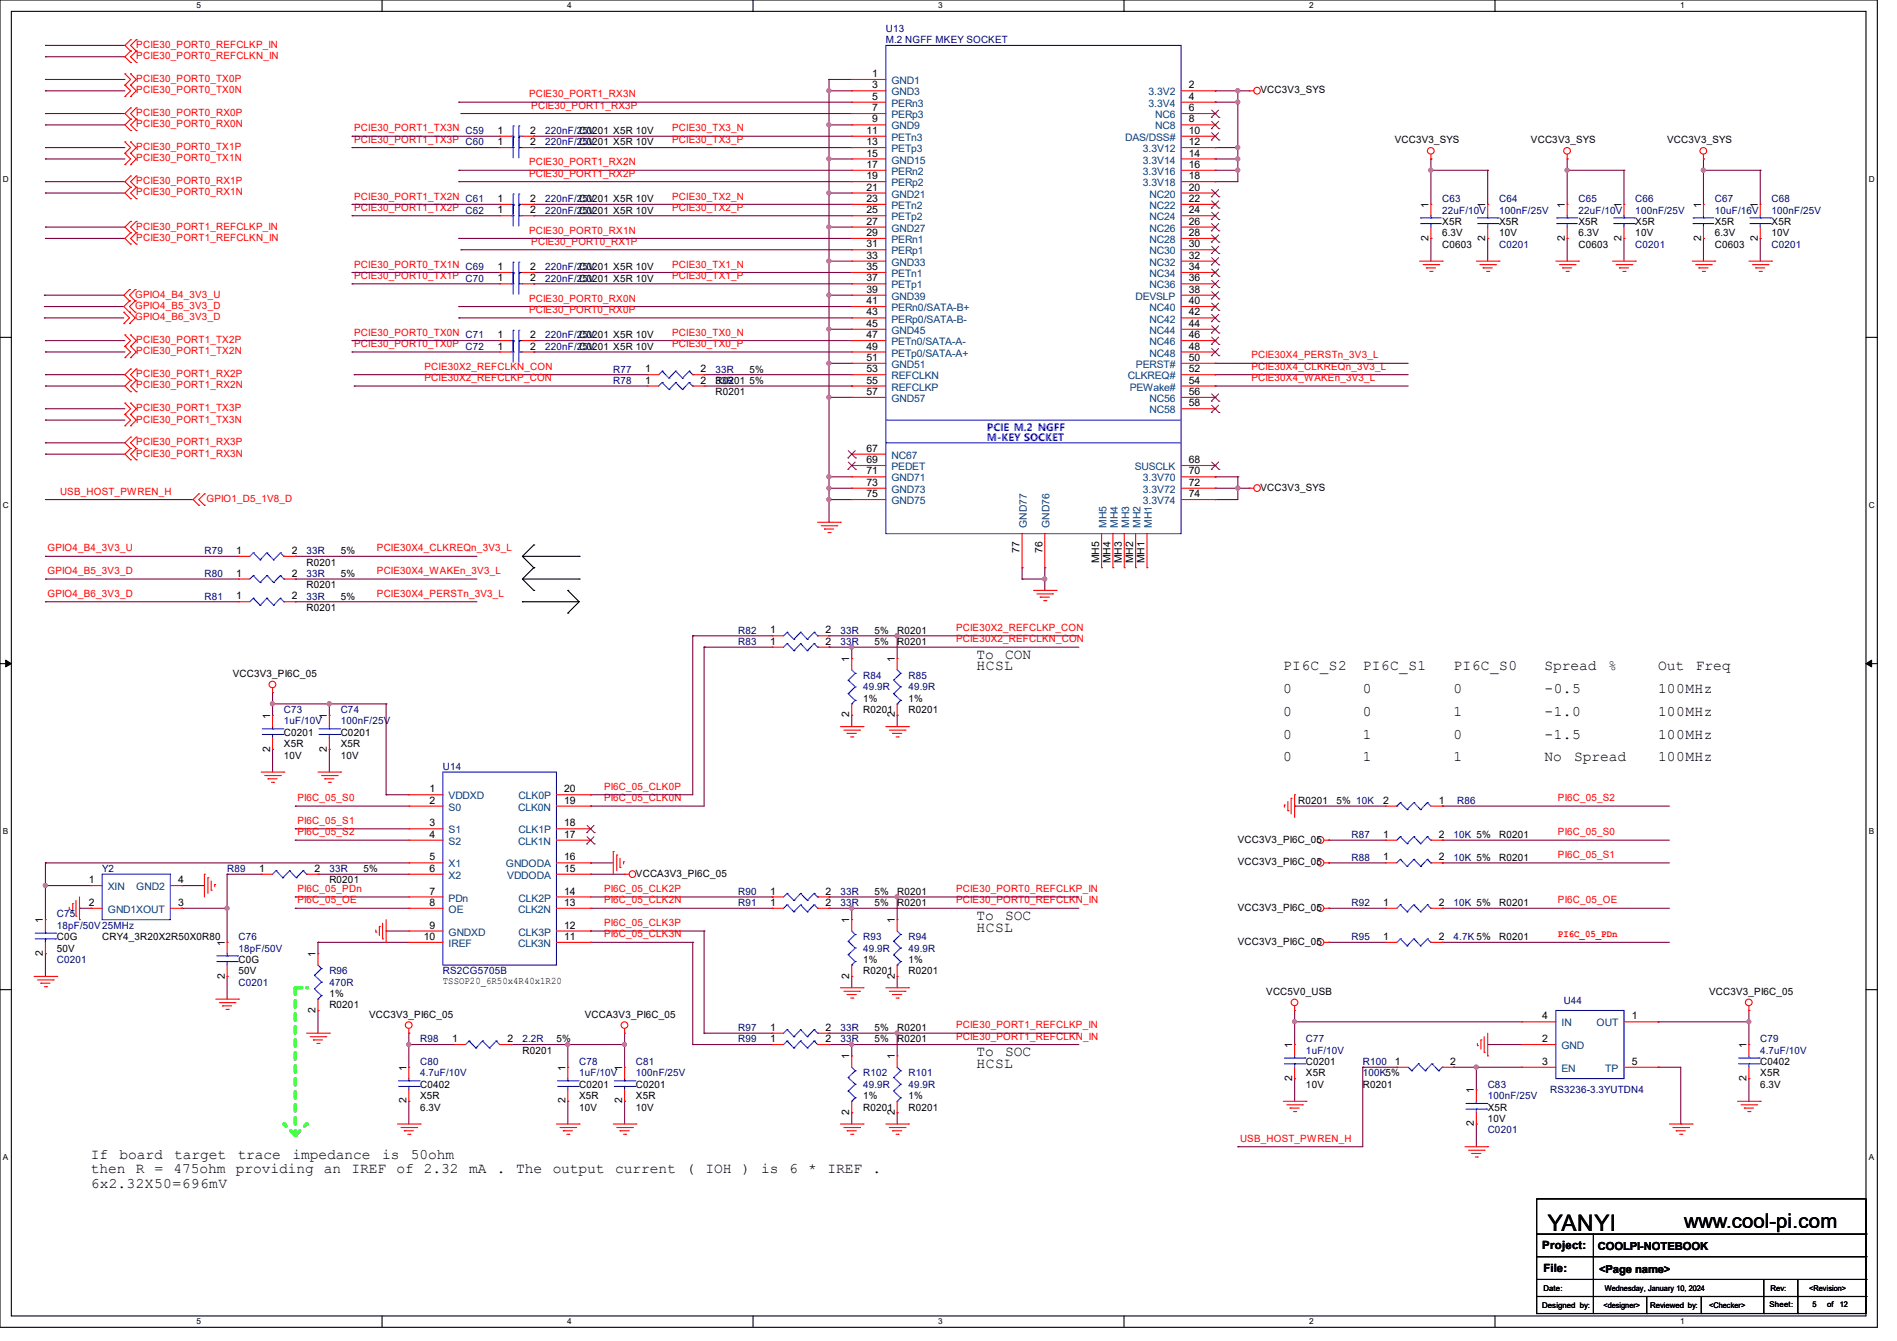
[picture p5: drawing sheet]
<svg xmlns="http://www.w3.org/2000/svg" width="297mm" height="210mm" viewBox="0 0 297 210" stroke-linecap="round" stroke-linejoin="round" font-family="sans-serif">
<defs><g id="words">
<text font-size="3.6" x="242.4" y="192.7">YANYI</text>
<text font-size="3.2" x="263.7" y="192.4">www.cool-pi.com</text>
<g font-size="2.3">
<text x="152.9" y="103.2">To</text>
<text x="152.9" y="105">HCSL</text>
<text x="157.4" y="103.2">CON</text>
<text x="200.9" y="105">PI6C_S2</text>
<text x="213.4" y="105">PI6C_S1</text>
<text x="227.6" y="105">PI6C_S0</text>
<text x="241.8" y="105">Spread</text>
<text x="251.8" y="105">%</text>
<text x="259.6" y="105">Out</text>
<text x="265.5" y="105">Freq</text>
<text x="200.9" y="108.5">0</text>
<text x="200.9" y="112.1">0</text>
<text x="213.4" y="108.5">0</text>
<text x="213.4" y="112.1">0</text>
<text x="227.6" y="108.5">0</text>
<text x="227.6" y="112.1">1</text>
<text x="241.8" y="108.5">-0.5</text>
<text x="241.8" y="112.1">-1.0</text>
<text x="259.6" y="108.5">100MHz</text>
<text x="259.6" y="112.1">100MHz</text>
<text x="200.9" y="115.7">0</text>
<text x="200.9" y="119.2">0</text>
<text x="213.4" y="115.7">1</text>
<text x="213.4" y="119.2">1</text>
<text x="227.6" y="115.7">0</text>
<text x="227.6" y="119.2">1</text>
<text x="241.8" y="115.7">-1.5</text>
<text x="241.8" y="119.2">No</text>
<text x="246.5" y="119.2">Spread</text>
<text x="259.6" y="115.7">100MHz</text>
<text x="259.6" y="119.2">100MHz</text>
<text x="152.9" y="145.9">HCSL</text>
<text x="152.9" y="144.1">To</text>
<text x="157.4" y="144.1">SOC</text>
<text x="152.9" y="167.2">HCSL</text>
<text x="152.9" y="165.4">To</text>
<text x="157.4" y="165.4">SOC</text>
<text x="14.2" y="181.4">If</text>
<text x="14.2" y="183.7">then R = 475ohm providing an IREF of 2.32</text>
<text x="18.7" y="181.4">board</text>
<text x="27.3" y="181.4">target</text>
<text x="37.2" y="181.4">trace</text>
<text x="45.8" y="181.4">impedance</text>
<text x="59.8" y="181.4">is</text>
<text x="64.3" y="181.4">50ohm</text>
<text x="73.4" y="183.7">mA</text>
<text x="77.8" y="183.7">.</text>
<text x="80.8" y="183.7">The</text>
<text x="86.5" y="183.7">output</text>
<text x="96.3" y="183.7">current</text>
<text x="107.4" y="183.7">(</text>
<text x="110.4" y="183.7">IOH</text>
<text x="116.2" y="183.7">)</text>
<text x="119.2" y="183.7">is</text>
<text x="123.5" y="183.7">6</text>
<text x="126.5" y="183.7">*</text>
<text x="129.5" y="183.7">IREF</text>
<text x="136.6" y="183.7">.</text>
<text x="14.2" y="186">6x2.32X50=696mV</text>
</g>
<g font-size="1.8">
<text x="241.5" y="195.6">Project:</text>
<text x="241.6" y="199.2">File:</text>
</g>
<g font-size="1.7">
<text x="250.1" y="195.7">COOLPI-NOTEBOOK</text>
<text x="250.4" y="199.3">&lt;Page name&gt;</text>
</g>
<g font-size="1.6" fill="#000080">
<text x="138.7" y="5">U13</text>
<text x="138.7" y="6.8">M.2 NGFF MKEY SOCKET</text>
<text x="72.9" y="21">C59</text>
<text x="72.9" y="22.8">C60</text>
<text x="85.3" y="21">220nF/2C50V201 X5R 10V</text>
<text x="85.3" y="22.8">220nF/2C50V201 X5R 10V</text>
<text x="72.9" y="33.4">C62</text>
<text x="72.9" y="31.7">C61</text>
<text x="85.3" y="33.4">220nF/2C50V201 X5R 10V</text>
<text x="85.3" y="31.7">220nF/2C50V201 X5R 10V</text>
<text x="225.8" y="31.7">C63</text>
<text x="225.8" y="33.4">22uF/10V</text>
<text x="234.7" y="31.7">C64</text>
<text x="234.7" y="33.4">100nF/25V</text>
<text x="247.1" y="31.7">C65</text>
<text x="247.1" y="33.4">22uF/10V</text>
<text x="256" y="31.7">C66</text>
<text x="256" y="33.4">100nF/25V</text>
<text x="268.5" y="31.7">C67</text>
<text x="268.5" y="33.4">10uF/16V</text>
<text x="277.4" y="31.7">C68</text>
<text x="277.4" y="33.4">100nF/25V</text>
<text x="234.7" y="38.8">C0201</text>
<text x="256" y="38.8">C0201</text>
<text x="277.4" y="38.8">C0201</text>
<text x="72.9" y="44.1">C70</text>
<text x="72.9" y="42.3">C69</text>
<text x="85.3" y="44.1">220nF/2C50V201 X5R 10V</text>
<text x="85.3" y="42.3">220nF/2C50V201 X5R 10V</text>
<text x="72.9" y="53">C71</text>
<text x="85.3" y="53">220nF/2C50V201 X5R 10V</text>
<text x="72.9" y="54.8">C72</text>
<text x="85.3" y="54.8">220nF/2C50V201 X5R 10V</text>
<text x="96" y="58.3">R77</text>
<text x="112" y="58.3">33R</text>
<text x="96" y="60.1">R78</text>
<text x="112" y="60.1">33R01</text>
<text x="32" y="86.8">R79</text>
<text x="48" y="86.8">33R</text>
<text x="32" y="93.9">R81</text>
<text x="32" y="90.3">R80</text>
<text x="48" y="93.9">33R</text>
<text x="48" y="90.3">33R</text>
<text x="115.6" y="99.2">R82</text>
<text x="115.6" y="101">R83</text>
<text x="131.6" y="99.2">33R</text>
<text x="131.6" y="101">33R</text>
<text x="135.1" y="106.3">R84</text>
<text x="142.2" y="106.3">R85</text>
<text x="44.4" y="111.7">C73</text>
<text x="44.4" y="113.5">1uF/10V</text>
<text x="53.3" y="111.7">C74</text>
<text x="53.3" y="113.5">100nF/25V</text>
<text x="135.1" y="108.1">49.9R</text>
<text x="142.2" y="108.1">49.9R</text>
<text x="69.3" y="120.6">U14</text>
<text x="228.1" y="125.9">R86</text>
<text x="211.6" y="131.2">R87</text>
<text x="227.6" y="131.2">10K 5%</text>
<text x="16" y="136.6">Y2</text>
<text x="35.6" y="136.6">R89</text>
<text x="51.6" y="136.6">33R</text>
<text x="211.6" y="134.8">R88</text>
<text x="227.6" y="134.8">10K 5%</text>
<text x="8.9" y="143.7">C75</text>
<text x="115.6" y="140.1">R90</text>
<text x="115.6" y="141.9">R91</text>
<text x="131.6" y="140.1">33R</text>
<text x="131.6" y="141.9">33R</text>
<text x="211.6" y="141.9">R92</text>
<text x="227.6" y="141.9">10K 5%</text>
<text x="8.9" y="145.5">18pF/50V25MHz</text>
<text x="37.3" y="147.2">C76</text>
<text x="37.3" y="149">18pF/50V</text>
<text x="135.1" y="147.2">R93</text>
<text x="135.1" y="149">49.9R</text>
<text x="142.2" y="147.2">R94</text>
<text x="142.2" y="149">49.9R</text>
<text x="211.6" y="147.2">R95</text>
<text x="227.6" y="147.2">4.7K 5%</text>
<text x="8.9" y="150.8">C0201</text>
<text x="37.3" y="154.3">C0201</text>
<text x="51.6" y="152.6">R96</text>
<text x="51.6" y="154.3">470R</text>
<text x="69.3" y="152.6">RS2CG5705B</text>
<text x="115.6" y="161.5">R97</text>
<text x="131.6" y="161.5">33R</text>
<text x="244.8" y="157.2">U44</text>
<text x="65.8" y="166.8">C80</text>
<text x="65.8" y="163.2">R98</text>
<text x="81.8" y="163.2">2.2R</text>
<text x="90.7" y="166.8">C78</text>
<text x="99.6" y="166.8">C81</text>
<text x="115.6" y="163.2">R99</text>
<text x="131.6" y="163.2">33R</text>
<text x="204.5" y="163.2">C77</text>
<text x="204.5" y="165">1uF/10V</text>
<text x="213.4" y="166.8">R100</text>
<text x="275.6" y="163.2">C79</text>
<text x="275.6" y="165">4.7uF/10V</text>
<text x="65.8" y="168.6">4.7uF/10V</text>
<text x="90.7" y="168.6">1uF/10V</text>
<text x="99.6" y="168.6">100nF/25V</text>
<text x="135.1" y="168.6">R102</text>
<text x="135.1" y="170.3">49.9R</text>
<text x="142.2" y="168.6">R101</text>
<text x="142.2" y="170.3">49.9R</text>
<text x="213.4" y="168.6">100K5%</text>
<text x="232.9" y="170.3">C83</text>
<text x="232.9" y="172.1">100nF/25V</text>
<text x="242.7" y="171.2">RS3236-3.3YUTDN4</text>
<text x="232.9" y="177.5">C0201</text>
</g>
<g font-size="1.6" fill="#f00">
<text x="21.3" y="7.5">PCIE30_PORT0_REFCLKP_IN</text>
<text x="21.3" y="9.3">PCIE30_PORT0_REFCLKN_IN</text>
<text x="21.3" y="12.8">PCIE30_PORT0_TX0P</text>
<text x="21.3" y="14.6">PCIE30_PORT0_TX0N</text>
<text x="82.8" y="15.2">PCIE30_PORT1_RX3N</text>
<text x="83.2" y="17">PCIE30_PORT1_RX3P</text>
<text x="21.3" y="18.2">PCIE30_PORT0_RX0P</text>
<text x="21.3" y="19.9">PCIE30_PORT0_RX0N</text>
<text x="21.3" y="23.5">PCIE30_PORT0_TX1P</text>
<text x="55.5" y="22.4">PCIE30_PORT1_TX3P</text>
<text x="55.5" y="20.6">PCIE30_PORT1_TX3N</text>
<text x="105.2" y="20.6">PCIE30_TX3_N</text>
<text x="105.2" y="22.4">PCIE30_TX3_P</text>
<text x="21.3" y="28.8">PCIE30_PORT0_RX1P</text>
<text x="21.3" y="25.3">PCIE30_PORT0_TX1N</text>
<text x="82.8" y="25.9">PCIE30_PORT1_RX2N</text>
<text x="82.8" y="27.7">PCIE30_PORT1_RX2P</text>
<text x="21.3" y="30.6">PCIE30_PORT0_RX1N</text>
<text x="21.3" y="35.9">PCIE30_PORT1_REFCLKP_IN</text>
<text x="55.5" y="33">PCIE30_PORT1_TX2P</text>
<text x="55.5" y="31.2">PCIE30_PORT1_TX2N</text>
<text x="105.2" y="31.2">PCIE30_TX2_N</text>
<text x="105.2" y="33">PCIE30_TX2_P</text>
<text x="21.3" y="37.7">PCIE30_PORT1_REFCLKN_IN</text>
<text x="55.5" y="41.9">PCIE30_PORT0_TX1N</text>
<text x="82.8" y="36.6">PCIE30_PORT0_RX1N</text>
<text x="83.2" y="38.4">PCIE30_PORT0_RX1P</text>
<text x="105.2" y="41.9">PCIE30_TX1_N</text>
<text x="21.2" y="46.6">GPIO4_B4_3V3_U</text>
<text x="55.5" y="43.7">PCIE30_PORT0_TX1P</text>
<text x="82.8" y="47.2">PCIE30_PORT0_RX0N</text>
<text x="105.2" y="43.7">PCIE30_TX1_P</text>
<text x="21.2" y="50.2">GPIO4_B6_3V3_D</text>
<text x="21.2" y="48.4">GPIO4_B5_3V3_D</text>
<text x="21.3" y="53.7">PCIE30_PORT1_TX2P</text>
<text x="55.5" y="52.6">PCIE30_PORT0_TX0N</text>
<text x="82.8" y="49">PCIE30_PORT0_RX0P</text>
<text x="105.2" y="52.6">PCIE30_TX0_N</text>
<text x="21.3" y="55.5">PCIE30_PORT1_TX2N</text>
<text x="21.3" y="59.1">PCIE30_PORT1_RX2P</text>
<text x="55.5" y="54.4">PCIE30_PORT0_TX0P</text>
<text x="66.5" y="57.9">PCIE30X2_REFCLKN_CON</text>
<text x="66.5" y="59.7">PCIE30X2_REFCLKP_CON</text>
<text x="105.2" y="54.4">PCIE30_TX0_P</text>
<text x="195.9" y="57.9">PCIE30X4_CLKREQn_3V3_L</text>
<text x="195.9" y="59.7">PCIE30X4_WAKEn_3V3_L</text>
<text x="195.9" y="56.1">PCIE30X4_PERSTn_3V3_L</text>
<text x="21.3" y="64.4">PCIE30_PORT1_TX3P</text>
<text x="21.3" y="60.8">PCIE30_PORT1_RX2N</text>
<text x="21.3" y="69.7">PCIE30_PORT1_RX3P</text>
<text x="21.3" y="71.5">PCIE30_PORT1_RX3N</text>
<text x="21.3" y="66.2">PCIE30_PORT1_TX3N</text>
<text x="9.4" y="77.5">USB_HOST_PWREN_H</text>
<text x="32.3" y="78.6">GPIO1_D5_1V8_D</text>
<text x="7.5" y="86.4">GPIO4_B4_3V3_U</text>
<text x="7.5" y="89.9">GPIO4_B5_3V3_D</text>
<text x="59" y="86.4">PCIE30X4_CLKREQn_3V3_L</text>
<text x="59" y="89.9">PCIE30X4_WAKEn_3V3_L</text>
<text x="7.5" y="93.5">GPIO4_B6_3V3_D</text>
<text x="59" y="93.5">PCIE30X4_PERSTn_3V3_L</text>
<text x="149.7" y="98.8">PCIE30X2_REFCLKP_CON</text>
<text x="149.7" y="100.6">PCIE30X2_REFCLKN_CON</text>
<text x="46.6" y="125.5">PI6C_05_S0</text>
<text x="94.6" y="125.5">PI6C_05_CLK0N</text>
<text x="94.6" y="123.7">PI6C_05_CLK0P</text>
<text x="243.9" y="125.5">PI6C_05_S2</text>
<text x="46.6" y="129">PI6C_05_S1</text>
<text x="46.6" y="130.8">PI6C_05_S2</text>
<text x="243.9" y="130.8">PI6C_05_S0</text>
<text x="243.9" y="134.4">PI6C_05_S1</text>
<text x="46.6" y="139.7">PI6C_05_PDn</text>
<text x="46.6" y="141.5">PI6C_05_OE</text>
<text x="94.6" y="139.7">PI6C_05_CLK2P</text>
<text x="94.6" y="141.5">PI6C_05_CLK2N</text>
<text x="149.7" y="141.5">PCIE30_PORT0_REFCLKN_IN</text>
<text x="149.7" y="139.7">PCIE30_PORT0_REFCLKP_IN</text>
<text x="243.9" y="141.5">PI6C_05_OE</text>
<text x="94.6" y="145">PI6C_05_CLK3P</text>
<text x="94.6" y="146.8">PI6C_05_CLK3N</text>
<text x="243.9" y="146.8">PI6C_05_PDn</text>
<text x="149.7" y="161">PCIE30_PORT1_REFCLKP_IN</text>
<text x="149.7" y="162.8">PCIE30_PORT1_REFCLKN_IN</text>
<text x="194.1" y="178.8">USB_HOST_PWREN_H</text>
</g>
<g font-size="1.6">
<text x="136.6" y="12.1">1</text>
<text x="136.6" y="13.8">3</text>
<text x="136.6" y="15.6">5</text>
<text x="136.6" y="17.4">7</text>
<text x="186.1" y="13.8">2</text>
<text x="186.1" y="15.6">4</text>
<text x="186.1" y="17.4">6</text>
<text x="197.4" y="14.6">VCC3V3_SYS</text>
<text x="77.9" y="21">1</text>
<text x="77.9" y="22.7">1</text>
<text x="83" y="21">2</text>
<text x="83" y="22.7">2</text>
<text x="135.7" y="21">11</text>
<text x="135.7" y="22.7">13</text>
<text x="136.6" y="19.2">9</text>
<text x="186.1" y="19.2">8</text>
<text x="186.1" y="21">10</text>
<text x="186.1" y="22.7">12</text>
<text x="218.4" y="22.4">VCC3V3_SYS</text>
<text x="239.7" y="22.4">VCC3V3_SYS</text>
<text x="261" y="22.4">VCC3V3_SYS</text>
<text x="135.7" y="24.5">15</text>
<text x="135.7" y="26.3">17</text>
<text x="135.7" y="28.1">19</text>
<text x="135.7" y="29.8">21</text>
<text x="186.1" y="24.5">14</text>
<text x="186.1" y="26.3">16</text>
<text x="186.1" y="28.1">18</text>
<text x="186.1" y="29.8">20</text>
<text x="77.9" y="33.4">1</text>
<text x="77.9" y="31.6">1</text>
<text x="83" y="33.4">2</text>
<text x="83" y="31.6">2</text>
<text x="135.7" y="31.6">23</text>
<text x="135.7" y="33.4">25</text>
<text x="135.7" y="35.2">27</text>
<text x="186.1" y="31.6">22</text>
<text x="186.1" y="33.4">24</text>
<text x="186.1" y="35.2">26</text>
<text x="223.6" y="32.6" transform="rotate(-90 223.6 32.6)">1</text>
<text x="225.8" y="35.2">X5R</text>
<text x="232.5" y="32.6" transform="rotate(-90 232.5 32.6)">1</text>
<text x="234.7" y="35.2">X5R</text>
<text x="245" y="32.6" transform="rotate(-90 245 32.6)">1</text>
<text x="247.1" y="35.2">X5R</text>
<text x="253.9" y="32.6" transform="rotate(-90 253.9 32.6)">1</text>
<text x="256" y="35.2">X5R</text>
<text x="266.3" y="32.6" transform="rotate(-90 266.3 32.6)">1</text>
<text x="268.5" y="35.2">X5R</text>
<text x="275.2" y="32.6" transform="rotate(-90 275.2 32.6)">1</text>
<text x="277.4" y="35.2">X5R</text>
<text x="135.7" y="40.5">33</text>
<text x="135.7" y="37">29</text>
<text x="135.7" y="38.7">31</text>
<text x="186.1" y="40.5">32</text>
<text x="186.1" y="37">28</text>
<text x="186.1" y="38.7">30</text>
<text x="223.6" y="37.7" transform="rotate(-90 223.6 37.7)">2</text>
<text x="225.8" y="38.8">C0603</text>
<text x="225.8" y="37">6.3V</text>
<text x="232.5" y="37.7" transform="rotate(-90 232.5 37.7)">2</text>
<text x="234.7" y="37">10V</text>
<text x="245" y="37.7" transform="rotate(-90 245 37.7)">2</text>
<text x="247.1" y="38.8">C0603</text>
<text x="247.1" y="37">6.3V</text>
<text x="253.9" y="37.7" transform="rotate(-90 253.9 37.7)">2</text>
<text x="256" y="37">10V</text>
<text x="266.3" y="37.7" transform="rotate(-90 266.3 37.7)">2</text>
<text x="268.5" y="38.8">C0603</text>
<text x="268.5" y="37">6.3V</text>
<text x="275.2" y="37.7" transform="rotate(-90 275.2 37.7)">2</text>
<text x="277.4" y="37">10V</text>
<text x="77.9" y="44.1">1</text>
<text x="77.9" y="42.3">1</text>
<text x="83" y="44.1">2</text>
<text x="83" y="42.3">2</text>
<text x="135.7" y="45.8">39</text>
<text x="135.7" y="44.1">37</text>
<text x="135.7" y="47.6">41</text>
<text x="135.7" y="42.3">35</text>
<text x="186.1" y="42.3">34</text>
<text x="186.1" y="44.1">36</text>
<text x="186.1" y="45.8">38</text>
<text x="186.1" y="47.6">40</text>
<text x="77.9" y="53">1</text>
<text x="83" y="53">2</text>
<text x="135.7" y="49.4">43</text>
<text x="135.7" y="51.2">45</text>
<text x="135.7" y="53">47</text>
<text x="186.1" y="49.4">42</text>
<text x="186.1" y="51.2">44</text>
<text x="186.1" y="53">46</text>
<text x="77.9" y="54.7">1</text>
<text x="83" y="54.7">2</text>
<text x="101" y="58.3">1</text>
<text x="109.7" y="58.3">2</text>
<text x="117.3" y="58.3">5%</text>
<text x="135.7" y="54.7">49</text>
<text x="135.7" y="56.5">51</text>
<text x="135.7" y="58.3">53</text>
<text x="186.1" y="54.7">48</text>
<text x="186.1" y="56.5">50</text>
<text x="186.1" y="58.3">52</text>
<text x="101" y="60.1">1</text>
<text x="109.7" y="60.1">2</text>
<text x="112" y="61.9">R0201</text>
<text x="112" y="60.1">R02</text>
<text x="117.3" y="60.1">5%</text>
<text x="135.7" y="60.1">55</text>
<text x="135.7" y="61.8">57</text>
<text x="186.1" y="60.1">54</text>
<text x="186.1" y="61.8">56</text>
<text x="186.1" y="63.6">58</text>
<text x="135.7" y="70.7">67</text>
<text x="135.7" y="72.5">69</text>
<text x="135.7" y="74.3">71</text>
<text x="135.7" y="77.9">75</text>
<text x="135.7" y="76.1">73</text>
<text x="186.1" y="72.5">68</text>
<text x="186.1" y="74.3">70</text>
<text x="186.1" y="76.1">72</text>
<text x="186.1" y="77.9">74</text>
<text x="197.4" y="76.8">VCC3V3_SYS</text>
<text x="37" y="86.7">1</text>
<text x="45.7" y="86.7">2</text>
<text x="48" y="88.6">R0201</text>
<text x="53.3" y="86.8">5%</text>
<text x="159.6" y="86.6" transform="rotate(-90 159.6 86.6)">77</text>
<text x="163.2" y="86.6" transform="rotate(-90 163.2 86.6)">76</text>
<text x="172.1" y="88.2" transform="rotate(-90 172.1 88.2)">MH5</text>
<text x="173.9" y="88.2" transform="rotate(-90 173.9 88.2)">MH4</text>
<text x="175.6" y="88.2" transform="rotate(-90 175.6 88.2)">MH3</text>
<text x="177.4" y="88.2" transform="rotate(-90 177.4 88.2)">MH2</text>
<text x="179.2" y="88.2" transform="rotate(-90 179.2 88.2)">MH1</text>
<text x="37" y="93.9">1</text>
<text x="37" y="90.3">1</text>
<text x="45.7" y="93.9">2</text>
<text x="45.7" y="90.3">2</text>
<text x="48" y="95.7">R0201</text>
<text x="48" y="92.1">R0201</text>
<text x="53.3" y="93.9">5%</text>
<text x="53.3" y="90.3">5%</text>
<text x="120.6" y="99.2">1</text>
<text x="120.6" y="101">1</text>
<text x="129.2" y="99.2">2</text>
<text x="129.2" y="101">2</text>
<text x="136.9" y="99.2">5%</text>
<text x="136.9" y="101">5%</text>
<text x="140.5" y="99.2">R0201</text>
<text x="140.5" y="101">R0201</text>
<text x="36.4" y="106">VCC3V3_PI6C_05</text>
<text x="133" y="103.7" transform="rotate(-90 133 103.7)">1</text>
<text x="140.1" y="103.7" transform="rotate(-90 140.1 103.7)">1</text>
<text x="42.3" y="112.6" transform="rotate(-90 42.3 112.6)">1</text>
<text x="51.2" y="112.6" transform="rotate(-90 51.2 112.6)">1</text>
<text x="133" y="112.4" transform="rotate(-90 133 112.4)">2</text>
<text x="135.1" y="111.7">R0201</text>
<text x="135.1" y="109.9">1%</text>
<text x="140.1" y="112.4" transform="rotate(-90 140.1 112.4)">2</text>
<text x="142.2" y="111.7">R0201</text>
<text x="142.2" y="109.9">1%</text>
<text x="42.3" y="117.7" transform="rotate(-90 42.3 117.7)">2</text>
<text x="44.4" y="115.2">C0201</text>
<text x="44.4" y="117">X5R</text>
<text x="44.4" y="118.8">10V</text>
<text x="51.2" y="117.7" transform="rotate(-90 51.2 117.7)">2</text>
<text x="53.3" y="115.2">C0201</text>
<text x="53.3" y="117">X5R</text>
<text x="53.3" y="118.8">10V</text>
<text x="67.2" y="124.1">1</text>
<text x="67.2" y="125.9">2</text>
<text x="88.3" y="125.9">19</text>
<text x="88.3" y="124.1">20</text>
<text x="203.2" y="125.9">R0201</text>
<text x="209.3" y="125.9">5% 10K</text>
<text x="216.6" y="125.9">2</text>
<text x="225.3" y="125.9">1</text>
<text x="67.2" y="129.4">3</text>
<text x="67.2" y="131.2">4</text>
<text x="88.3" y="131.2">17</text>
<text x="88.3" y="129.4">18</text>
<text x="193.8" y="132">VCC3V3_PI6C_05</text>
<text x="216.6" y="131.2">1</text>
<text x="225.3" y="131.2">2</text>
<text x="234.7" y="131.2">R0201</text>
<text x="40.6" y="136.5">1</text>
<text x="49.2" y="136.5">2</text>
<text x="56.9" y="136.6">5%</text>
<text x="67.2" y="134.7">5</text>
<text x="67.2" y="136.5">6</text>
<text x="88.3" y="136.5">15</text>
<text x="88.3" y="134.7">16</text>
<text x="99.6" y="137.3">VCCA3V3_PI6C_05</text>
<text x="193.8" y="135.5">VCC3V3_PI6C_05</text>
<text x="216.6" y="134.7">1</text>
<text x="225.3" y="134.7">2</text>
<text x="234.7" y="134.8">R0201</text>
<text x="13.9" y="138.3">1</text>
<text x="13.9" y="141.9">2</text>
<text x="27.9" y="141.9">3</text>
<text x="27.9" y="138.3">4</text>
<text x="51.6" y="138.3">R0201</text>
<text x="67.2" y="140.1">7</text>
<text x="67.2" y="141.9">8</text>
<text x="88.3" y="141.9">13</text>
<text x="88.3" y="140.1">14</text>
<text x="120.6" y="140.1">1</text>
<text x="120.6" y="141.9">1</text>
<text x="129.2" y="140.1">2</text>
<text x="129.2" y="141.9">2</text>
<text x="136.9" y="140.1">5%</text>
<text x="136.9" y="141.9">5%</text>
<text x="140.5" y="140.1">R0201</text>
<text x="140.5" y="141.9">R0201</text>
<text x="193.8" y="142.6">VCC3V3_PI6C_05</text>
<text x="216.6" y="141.9">1</text>
<text x="225.3" y="141.9">2</text>
<text x="234.7" y="141.9">R0201</text>
<text x="6.7" y="149.7" transform="rotate(-90 6.7 149.7)">2</text>
<text x="6.7" y="144.6" transform="rotate(-90 6.7 144.6)">1</text>
<text x="8.9" y="147.2">C0G</text>
<text x="8.9" y="149">50V</text>
<text x="16" y="147.2">CRY4_3R20X2R50X0R80</text>
<text x="35.2" y="148.1" transform="rotate(-90 35.2 148.1)">1</text>
<text x="49.4" y="149.9" transform="rotate(-90 49.4 149.9)">1</text>
<text x="66.3" y="147.2">10</text>
<text x="67.2" y="145.4">9</text>
<text x="88.3" y="147.2">11</text>
<text x="88.3" y="145.4">12</text>
<text x="133" y="144.6" transform="rotate(-90 133 144.6)">1</text>
<text x="140.1" y="144.6" transform="rotate(-90 140.1 144.6)">1</text>
<text x="193.8" y="148">VCC3V3_PI6C_05</text>
<text x="216.6" y="147.2">1</text>
<text x="225.3" y="147.2">2</text>
<text x="234.7" y="147.2">R0201</text>
<text x="35.2" y="153.2" transform="rotate(-90 35.2 153.2)">2</text>
<text x="37.3" y="150.8">C0G</text>
<text x="37.3" y="152.6">50V</text>
<text x="69.3" y="154.1">TSSOP20_6R50x4R40x1R20</text>
<text x="133" y="153.2" transform="rotate(-90 133 153.2)">2</text>
<text x="135.1" y="152.6">R0201</text>
<text x="135.1" y="150.8">1%</text>
<text x="140.1" y="153.2" transform="rotate(-90 140.1 153.2)">2</text>
<text x="142.2" y="152.6">R0201</text>
<text x="142.2" y="150.8">1%</text>
<text x="198.2" y="155.8">VCC5V0_USB</text>
<text x="267.6" y="155.8">VCC3V3_PI6C_05</text>
<text x="49.4" y="158.6" transform="rotate(-90 49.4 158.6)">2</text>
<text x="51.6" y="157.9">R0201</text>
<text x="51.6" y="156.1">1%</text>
<text x="57.8" y="159.3">VCC3V3_PI6C_05</text>
<text x="91.6" y="159.3">VCCA3V3_PI6C_05</text>
<text x="120.6" y="161.4">1</text>
<text x="129.2" y="161.4">2</text>
<text x="136.9" y="161.5">5%</text>
<text x="140.5" y="161.5">R0201</text>
<text x="241.5" y="159.6">4</text>
<text x="255.5" y="159.6">1</text>
<text x="63.6" y="167.7" transform="rotate(-90 63.6 167.7)">1</text>
<text x="70.8" y="163.2">1</text>
<text x="79.5" y="163.2">2</text>
<text x="81.8" y="165">R0201</text>
<text x="87.1" y="163.2">5%</text>
<text x="88.5" y="167.7" transform="rotate(-90 88.5 167.7)">1</text>
<text x="97.4" y="167.7" transform="rotate(-90 97.4 167.7)">1</text>
<text x="120.6" y="163.2">1</text>
<text x="129.2" y="163.2">2</text>
<text x="133" y="165.9" transform="rotate(-90 133 165.9)">1</text>
<text x="136.9" y="163.2">5%</text>
<text x="140.1" y="165.9" transform="rotate(-90 140.1 165.9)">1</text>
<text x="140.5" y="163.2">R0201</text>
<text x="202.3" y="164.1" transform="rotate(-90 202.3 164.1)">1</text>
<text x="204.5" y="166.8">C0201</text>
<text x="218.4" y="166.8">1</text>
<text x="227" y="166.8">2</text>
<text x="241.5" y="163.2">2</text>
<text x="241.5" y="166.8">3</text>
<text x="255.5" y="166.8">5</text>
<text x="273.4" y="164.1" transform="rotate(-90 273.4 164.1)">1</text>
<text x="275.6" y="166.8">C0402</text>
<text x="63.6" y="172.8" transform="rotate(-90 63.6 172.8)">2</text>
<text x="65.8" y="170.3">C0402</text>
<text x="65.8" y="172.1">X5R</text>
<text x="65.8" y="173.9">6.3V</text>
<text x="88.5" y="172.8" transform="rotate(-90 88.5 172.8)">2</text>
<text x="90.7" y="170.3">C0201</text>
<text x="90.7" y="172.1">X5R</text>
<text x="90.7" y="173.9">10V</text>
<text x="97.4" y="172.8" transform="rotate(-90 97.4 172.8)">2</text>
<text x="99.6" y="170.3">C0201</text>
<text x="99.6" y="172.1">X5R</text>
<text x="99.6" y="173.9">10V</text>
<text x="135.1" y="173.9">R0201</text>
<text x="135.1" y="172.1">1%</text>
<text x="142.2" y="173.9">R0201</text>
<text x="142.2" y="172.1">1%</text>
<text x="202.3" y="169.2" transform="rotate(-90 202.3 169.2)">2</text>
<text x="204.5" y="168.6">X5R</text>
<text x="204.5" y="170.3">10V</text>
<text x="213.4" y="170.3">R0201</text>
<text x="230.8" y="171.2" transform="rotate(-90 230.8 171.2)">1</text>
<text x="232.9" y="173.9">X5R</text>
<text x="273.4" y="169.2" transform="rotate(-90 273.4 169.2)">2</text>
<text x="275.6" y="168.6">X5R</text>
<text x="275.6" y="170.3">6.3V</text>
<text x="133" y="174.6" transform="rotate(-90 133 174.6)">2</text>
<text x="140.1" y="174.6" transform="rotate(-90 140.1 174.6)">2</text>
<text x="230.8" y="176.4" transform="rotate(-90 230.8 176.4)">2</text>
<text x="232.9" y="175.7">10V</text>
</g>
<g font-size="1.6" fill="#004080">
<text x="139.6" y="13.2">GND1</text>
<text x="139.6" y="14.9">GND3</text>
<text x="139.6" y="16.7">PERn3</text>
<text x="179.8" y="14.9">3.3V2</text>
<text x="179.8" y="16.7">3.3V4</text>
<text x="139.6" y="18.5">PERp3</text>
<text x="139.6" y="20.3">GND9</text>
<text x="139.6" y="22.1">PETn3</text>
<text x="139.6" y="23.8">PETp3</text>
<text x="176.1" y="22.1">DAS/DSS#</text>
<text x="178.9" y="23.8">3.3V12</text>
<text x="180.8" y="18.5">NC6</text>
<text x="180.8" y="20.3">NC8</text>
<text x="139.6" y="25.6">GND15</text>
<text x="139.6" y="27.4">PERn2</text>
<text x="139.6" y="29.2">PERp2</text>
<text x="178.9" y="25.6">3.3V14</text>
<text x="178.9" y="27.4">3.3V16</text>
<text x="178.9" y="29.2">3.3V18</text>
<text x="139.6" y="30.9">GND21</text>
<text x="139.6" y="32.7">PETn2</text>
<text x="139.6" y="34.5">PETp2</text>
<text x="180" y="30.9">NC20</text>
<text x="180" y="32.7">NC22</text>
<text x="180" y="34.5">NC24</text>
<text x="139.6" y="41.6">GND33</text>
<text x="139.6" y="36.3">GND27</text>
<text x="139.6" y="38.1">PERn1</text>
<text x="139.6" y="39.8">PERp1</text>
<text x="180" y="41.6">NC32</text>
<text x="180" y="36.3">NC26</text>
<text x="180" y="38.1">NC28</text>
<text x="180" y="39.8">NC30</text>
<text x="139.6" y="46.9">GND39</text>
<text x="139.6" y="45.2">PETp1</text>
<text x="139.6" y="43.4">PETn1</text>
<text x="177.8" y="46.9">DEVSLP</text>
<text x="180" y="43.4">NC34</text>
<text x="180" y="45.2">NC36</text>
<text x="139.6" y="48.7">PERn0/SATA-B+</text>
<text x="139.6" y="50.5">PERp0/SATA-B-</text>
<text x="139.6" y="52.3">GND45</text>
<text x="180" y="48.7">NC40</text>
<text x="180" y="50.5">NC42</text>
<text x="180" y="52.3">NC44</text>
<text x="139.6" y="54.1">PETn0/SATA-A-</text>
<text x="139.6" y="55.8">PETp0/SATA-A+</text>
<text x="139.6" y="57.6">GND51</text>
<text x="139.6" y="59.4">REFCLKN</text>
<text x="176.6" y="59.4">CLKREQ#</text>
<text x="177.8" y="57.6">PERST#</text>
<text x="180" y="54.1">NC46</text>
<text x="180" y="55.8">NC48</text>
<text x="139.6" y="61.2">REFCLKP</text>
<text x="139.6" y="62.9">GND57</text>
<text x="176.9" y="61.2">PEWake#</text>
<text x="180" y="62.9">NC56</text>
<text x="180" y="64.7">NC58</text>
<text x="139.6" y="71.8">NC67</text>
<text x="139.6" y="73.6">PEDET</text>
<text x="139.6" y="75.4">GND71</text>
<text x="139.6" y="77.2">GND73</text>
<text x="177.7" y="73.6">SUSCLK</text>
<text x="178.9" y="75.4">3.3V70</text>
<text x="178.9" y="77.2">3.3V72</text>
<text x="139.6" y="79">GND75</text>
<text x="160.8" y="82.7" transform="rotate(-90 160.8 82.7)">GND77</text>
<text x="164.3" y="82.7" transform="rotate(-90 164.3 82.7)">GND76</text>
<text x="173.2" y="82.7" transform="rotate(-90 173.2 82.7)">MH5</text>
<text x="175" y="82.7" transform="rotate(-90 175 82.7)">MH4</text>
<text x="176.8" y="82.7" transform="rotate(-90 176.8 82.7)">MH3</text>
<text x="178.6" y="82.7" transform="rotate(-90 178.6 82.7)">MH2</text>
<text x="178.9" y="79">3.3V74</text>
<text x="180.3" y="82.7" transform="rotate(-90 180.3 82.7)">MH1</text>
<text x="70.2" y="125.2">VDDXD</text>
<text x="81.2" y="125.2">CLK0P</text>
<text x="70.2" y="127">S0</text>
<text x="70.2" y="130.5">S1</text>
<text x="81.1" y="127">CLK0N</text>
<text x="81.2" y="130.5">CLK1P</text>
<text x="70.2" y="132.3">S2</text>
<text x="70.2" y="135.8">X1</text>
<text x="70.2" y="137.6">X2</text>
<text x="79.2" y="135.8">GNDODA</text>
<text x="79.4" y="137.6">VDDODA</text>
<text x="81.1" y="132.3">CLK1N</text>
<text x="16.9" y="139.4">XIN</text>
<text x="16.9" y="143">GND1XOUT</text>
<text x="21.3" y="139.4">GND2</text>
<text x="70.2" y="141.2">PDn</text>
<text x="70.2" y="143">OE</text>
<text x="81.1" y="143">CLK2N</text>
<text x="81.2" y="141.2">CLK2P</text>
<text x="70.2" y="146.5">GNDXD</text>
<text x="70.2" y="148.3">IREF</text>
<text x="81.1" y="148.3">CLK3N</text>
<text x="81.2" y="146.5">CLK3P</text>
<text x="244.5" y="160.7">IN</text>
<text x="250" y="160.7">OUT</text>
<text x="244.5" y="164.3">GND</text>
<text x="244.5" y="167.9">EN</text>
<text x="251.3" y="167.9">TP</text>
</g>
<g font-size="1.6" fill="#00f">
<text x="154.5" y="67.5">PCIE M.2 NGFF</text>
<text x="154.5" y="69">M-KEY SOCKET</text>
</g>
<g font-size="1.3">
<text x="30.8" y="1.3">5</text>
<text x="88.8" y="1.3">4</text>
<text x="146.9" y="1.3">3</text>
<text x="205" y="1.3">2</text>
<text x="263.1" y="1.3">1</text>
<text x=".5" y="28.4">D</text>
<text x="292.6" y="28.4">D</text>
<text x=".5" y="79.5">C</text>
<text x="292.6" y="79.5">C</text>
<text x=".5" y="130.6">B</text>
<text x="292.6" y="130.6">B</text>
<text x=".5" y="181.7">A</text>
<text x="292.6" y="181.7">A</text>
<text x="30.8" y="207.4">5</text>
<text x="88.8" y="207.4">4</text>
<text x="146.9" y="207.4">3</text>
<text x="205" y="207.4">2</text>
<text x="263.1" y="207.4">1</text>
</g>
<g font-size="1.2">
<text x="241.6" y="202.2">Date:</text>
<text x="251.2" y="202.2">Wednesday, January 10, 2024</text>
<text x="277.2" y="202.2">Rev:</text>
<text x="283.3" y="202.2">&lt;Revision&gt;</text>
<text x="241.5" y="204.9">Designed by:</text>
<text x="251" y="204.9">&lt;designer&gt;</text>
<text x="258.4" y="204.9">Reviewed by:</text>
<text x="267.6" y="204.9">&lt;Checker&gt;</text>
<text x="277" y="204.7">Sheet:</text>
<text x="283.8" y="204.7">5</text>
<text x="286.1" y="204.7">of</text>
<text x="288" y="204.7">12</text>
</g>
</g></defs>
<g fill="none" stroke="#000" stroke-width=".17">
<path d="M0 0h293.9v207.9h-293.9zM1.8 1.8h290.3v204.3h-290.3zM59.8 0v1.8M117.9 0v1.8M176 0v1.8M234.1 0v1.8M0 52.8h1.8M292.1 52.8h1.8M81.8 94.2h.1M81.8 90.7h8.9M81.8 90.7l1.8 1.8M81.8 87.1h8.9"/>
<path d="M81.8 87.1l1.8 1.8M81.8 94.2h8.9M83.6 88.9h.1M83.6 92.5h.1M83.6 85.3h.1M83.6 88.9l-1.8 1.8M83.6 85.3l-1.8 1.8M88.9 92.5h.1M88.9 96h.1M88.9 92.5l1.8 1.7M90.7 90.7h.1M90.7 87.1h.1"/>
<path d="M90.7 94.2l-1.8 1.8M0 103.9h1.8M292.1 103.9h1.8M0 155h1.8M292.1 155h1.8M59.8 206.1v1.8M117.9 206.1v1.8M176 206.1v1.8M234.1 206.1v1.8"/>
</g>
<path d="M.9 103.4l.9 .5-.9 .5zM292.1 103.9l.9-.5v1z" fill="#000"/>
<path d="M.9 103.4l.9 .5-.9 .5zM292.1 103.9l.9-.5v1z" fill="none" stroke="#000" stroke-width=".16"/>
<path d="M46.2 154.7h1.8" fill="none" stroke="#0f0" stroke-width=".51" stroke-dasharray="1 1"/>
<circle cx="48" cy="154.7" r=".25" fill="#0f0" stroke-dasharray="1 1"/>
<path d="M46.2 154.7v23.1" fill="none" stroke="#0f0" stroke-width=".51" stroke-dasharray="1 1"/>
<circle cx="46.2" cy="177.8" r=".25" fill="#0f0" stroke-dasharray="1 1"/>
<path d="M46.2 177.8l1.8-1.8" fill="none" stroke="#0f0" stroke-width=".51" stroke-dasharray="1 1"/>
<circle cx="48" cy="176" r=".25" fill="#0f0" stroke-dasharray="1 1"/>
<path d="M46.2 177.8l-1.8-1.8" fill="none" stroke="#0f0" stroke-width=".51" stroke-dasharray="1 1"/>
<circle cx="44.4" cy="176" r=".25" fill="#0f0" stroke-dasharray="1 1"/>
<g fill="none" stroke="#800040" stroke-width=".17">
<path d="M224 24.9h.1M224 26.7h.1M224 24.9v7.1M232.9 26.7h.1M232.9 37.3h.1M232.9 26.7v5.3M232.9 37.3v3.6M6.9 46.2h.1M6.9 48h.1M6.9 49.8h.1M6.9 46.2h12.5M6.9 48h12.5"/>
<path d="M6.9 49.8h12.5M7.1 87.1h.1M7.1 90.7h.1M7.1 94.2h.1M7.1 87.1h30.2M7.1 90.7h30.2M7.1 94.2h30.2M46.2 87.1h.1M46.2 90.7h.1M46.2 94.2h.1M46.2 87.1h28.5M46.2 90.7h28.5"/>
<path d="M46.2 94.2h28.5"/>
</g>
<circle cx="224" cy="26.6" r=".32" fill="#f0f"/>
<circle cx="224" cy="26.6" r=".32" fill="none" stroke="#f0f" stroke-width=".17"/>
<path d="M224 37.3h.1M224 26.7h.1M224 37.3v3.6M224 26.7h8.9M245.4 24.9h.1M245.4 26.7h.1M245.4 24.9v7.1M254.3 26.7h.1M254.3 37.3h.1M254.3 26.7v5.3M254.3 37.3v3.6" fill="none" stroke="#800040" stroke-width=".17"/>
<circle cx="245.3" cy="26.6" r=".32" fill="#f0f"/>
<circle cx="245.3" cy="26.6" r=".32" fill="none" stroke="#f0f" stroke-width=".17"/>
<path d="M245.4 37.3h.1M245.4 26.7h.1M245.4 37.3v3.6M245.4 26.7h8.9M266.7 24.9h.1M266.7 26.7h.1M266.7 24.9v7.1M275.6 26.7h.1M275.6 37.3h.1M275.6 26.7v5.3M275.6 37.3v3.6" fill="none" stroke="#800040" stroke-width=".17"/>
<circle cx="266.7" cy="26.6" r=".32" fill="#f0f"/>
<circle cx="266.7" cy="26.6" r=".32" fill="none" stroke="#f0f" stroke-width=".17"/>
<g fill="none" stroke="#800040" stroke-width=".17">
<path d="M7.1 12.4h.1M7.1 14.2h.1M7.1 7.1h.1M7.1 8.9h.1M7.1 17.8h.1M7.1 19.6h.1M7.1 12.4h12.5M7.1 14.2h12.5M7.1 7.1h12.5M7.1 8.9h12.5M7.1 17.8h12.5M7.1 19.6h12.5"/>
<path d="M7.1 28.4h.1M7.1 30.2h.1M7.1 23.1h.1M7.1 24.9h.1M7.1 28.4h12.5M7.1 30.2h12.5M7.1 23.1h12.5M7.1 24.9h12.5M266.7 37.3h.1M266.7 26.7h.1M266.7 37.3v3.6M266.7 26.7h8.9"/>
<path d="M129.8 78.2h.1M129.8 78.2v3.6"/>
</g>
<circle cx="129.8" cy="78.2" r=".32" fill="#f0f"/>
<circle cx="129.8" cy="78.2" r=".32" fill="none" stroke="#f0f" stroke-width=".17"/>
<path d="M129.8 78.2h.1M129.8 62.2h.1M129.8 78.2h3.5M129.8 62.2v12.5" fill="none" stroke="#800040" stroke-width=".17"/>
<circle cx="129.8" cy="62.2" r=".32" fill="#f0f"/>
<circle cx="129.8" cy="62.2" r=".32" fill="none" stroke="#f0f" stroke-width=".17"/>
<path d="M129.8 40.9h.1M129.8 46.2h.1M129.8 40.9h3.5M129.8 46.2h3.5" fill="none" stroke="#800040" stroke-width=".17"/>
<circle cx="129.8" cy="46.2" r=".32" fill="#f0f"/>
<circle cx="129.8" cy="46.2" r=".32" fill="none" stroke="#f0f" stroke-width=".17"/>
<path d="M129.8 51.6h.1M129.8 46.2h.1M129.8 56.9h.1M129.8 51.6h3.5M129.8 46.2v10.7M129.8 56.9h3.5" fill="none" stroke="#800040" stroke-width=".17"/>
<circle cx="129.8" cy="56.9" r=".32" fill="#f0f"/>
<circle cx="129.8" cy="56.9" r=".32" fill="none" stroke="#f0f" stroke-width=".17"/>
<circle cx="129.8" cy="51.5" r=".32" fill="#f0f"/>
<circle cx="129.8" cy="51.5" r=".32" fill="none" stroke="#f0f" stroke-width=".17"/>
<path d="M129.8 56.9h.1M129.8 40.9h.1M129.8 40.9v5.3M129.8 56.9v5.3M129.8 62.2h.1M129.8 62.2h3.5M160 88.9h.1M160 90.7h.1M160 88.9v1.8M163.6 88.9h.1M163.6 88.9v1.8h-3.6" fill="none" stroke="#800040" stroke-width=".17"/>
<circle cx="163.6" cy="90.7" r=".32" fill="#f0f"/>
<circle cx="163.6" cy="90.7" r=".32" fill="none" stroke="#f0f" stroke-width=".17"/>
<path d="M193.8 76.5h.1M193.8 76.5v1.7M193.8 76.5h1.8M163.6 90.7h.1M163.6 90.7v1.8" fill="none" stroke="#800040" stroke-width=".17"/>
<circle cx="193.8" cy="76.4" r=".32" fill="#f0f"/>
<circle cx="193.8" cy="76.4" r=".32" fill="none" stroke="#f0f" stroke-width=".17"/>
<path d="M193.8 14.2h.1M193.8 14.2v1.8M190.2 76.5h.1M190.2 78.2h.1M190.2 76.5h3.6M190.2 78.2h3.6" fill="none" stroke="#800040" stroke-width=".17"/>
<circle cx="193.8" cy="16" r=".32" fill="#f0f"/>
<circle cx="193.8" cy="16" r=".32" fill="none" stroke="#f0f" stroke-width=".17"/>
<circle cx="193.8" cy="14.2" r=".32" fill="#f0f"/>
<circle cx="193.8" cy="14.2" r=".32" fill="none" stroke="#f0f" stroke-width=".17"/>
<path d="M129.8 19.6h.1M129.8 19.6h3.5" fill="none" stroke="#800040" stroke-width=".17"/>
<circle cx="129.8" cy="19.5" r=".32" fill="#f0f"/>
<circle cx="129.8" cy="19.5" r=".32" fill="none" stroke="#f0f" stroke-width=".17"/>
<path d="M129.8 19.6h.1M129.8 19.6v10.6M129.8 24.9h.1M129.8 24.9h3.5" fill="none" stroke="#800040" stroke-width=".17"/>
<circle cx="129.8" cy="30.2" r=".32" fill="#f0f"/>
<circle cx="129.8" cy="30.2" r=".32" fill="none" stroke="#f0f" stroke-width=".17"/>
<circle cx="129.8" cy="24.9" r=".32" fill="#f0f"/>
<circle cx="129.8" cy="24.9" r=".32" fill="none" stroke="#f0f" stroke-width=".17"/>
<path d="M129.8 30.2h.1M129.8 35.6h.1M129.8 30.2h3.5M129.8 30.2v10.7M129.8 35.6h3.5" fill="none" stroke="#800040" stroke-width=".17"/>
<circle cx="129.8" cy="40.9" r=".32" fill="#f0f"/>
<circle cx="129.8" cy="40.9" r=".32" fill="none" stroke="#f0f" stroke-width=".17"/>
<circle cx="129.8" cy="35.5" r=".32" fill="#f0f"/>
<circle cx="129.8" cy="35.5" r=".32" fill="none" stroke="#f0f" stroke-width=".17"/>
<path d="M129.8 12.4h.1M129.8 12.4h3.5M129.8 12.4v1.8M190.2 14.2h.1M190.2 16h.1M190.2 14.2h5.4M190.2 16h3.6M193.8 14.2h.1M129.8 74.7h.1M129.8 74.7h3.5" fill="none" stroke="#800040" stroke-width=".17"/>
<circle cx="129.8" cy="74.7" r=".32" fill="#f0f"/>
<circle cx="129.8" cy="74.7" r=".32" fill="none" stroke="#f0f" stroke-width=".17"/>
<path d="M129.8 74.7h.1M129.8 76.5h.1M129.8 74.7v1.8M129.8 76.5h3.5" fill="none" stroke="#800040" stroke-width=".17"/>
<circle cx="129.8" cy="76.4" r=".32" fill="#f0f"/>
<circle cx="129.8" cy="76.4" r=".32" fill="none" stroke="#f0f" stroke-width=".17"/>
<path d="M193.8 23.1h.1M193.8 24.9h.1M193.8 23.1v3.6M129.8 76.5h.1M129.8 76.5v1.7" fill="none" stroke="#800040" stroke-width=".17"/>
<circle cx="193.8" cy="24.9" r=".32" fill="#f0f"/>
<circle cx="193.8" cy="24.9" r=".32" fill="none" stroke="#f0f" stroke-width=".17"/>
<path d="M193.8 26.7h.1M193.8 26.7v1.7" fill="none" stroke="#800040" stroke-width=".17"/>
<circle cx="193.8" cy="26.6" r=".32" fill="#f0f"/>
<circle cx="193.8" cy="26.6" r=".32" fill="none" stroke="#f0f" stroke-width=".17"/>
<path d="M190.2 23.1h.1M190.2 23.1h3.6" fill="none" stroke="#800040" stroke-width=".17"/>
<circle cx="193.8" cy="23.1" r=".32" fill="#f0f"/>
<circle cx="193.8" cy="23.1" r=".32" fill="none" stroke="#f0f" stroke-width=".17"/>
<path d="M129.8 14.2h.1M129.8 14.2h3.5M129.8 14.2v5.4M193.8 16h.1M193.8 16v7.1M190.2 74.7h.1M190.2 74.7h3.6M193.8 74.7h.1M193.8 74.7v1.8" fill="none" stroke="#800040" stroke-width=".17"/>
<circle cx="129.8" cy="14.2" r=".32" fill="#f0f"/>
<circle cx="129.8" cy="14.2" r=".32" fill="none" stroke="#f0f" stroke-width=".17"/>
<g fill="none" stroke="#800040" stroke-width=".17">
<path d="M71.8 37.3h.1M71.8 37.3h61.5M72.2 39.1h.1M72.2 39.1h61.1M190.2 24.9h.1M190.2 26.7h.1M190.2 28.4h.1M190.2 24.9h3.6M190.2 26.7h3.6M190.2 28.4h3.6M55.1 55.1h.1M55.1 53.3h.1"/>
<path d="M55.1 44.4h.1M55.1 42.7h.1M55.1 55.1h23.1M55.1 53.3h23.1M55.1 44.4h23.1M55.1 42.7h23.1M55.5 58.7h.1M55.5 58.7h45.8M71.8 48h.1M71.8 49.8h.1M71.8 48h61.5M71.8 49.8h61.5"/>
<path d="M83.6 53.3h.1M83.6 55.1h.1M83.6 42.7h.1M83.6 44.4h.1M83.6 55.1h49.7M83.6 53.3h49.7M83.6 44.4h49.7M83.6 42.7h49.7M190.2 58.7h.1M190.2 56.9h.1M190.2 58.7h30.3M190.2 56.9h30.3"/>
<path d="M55.5 60.5h.1M55.5 60.5h45.8M190.2 60.5h.1M190.2 60.5h30.3M7.1 135.1h.1M7.1 138.7h.1M7.1 135.1h56.9M7.1 138.7h7.1M28.4 138.7h.1M28.4 138.7h3.6M35.6 136.9h.1M35.6 136.9v10.7"/>
<path d="M35.6 136.9h5.3M46.2 126.2h.1M46.2 129.8h.1M46.2 131.6h.1M46.2 126.2h17.8M46.2 129.8h17.8M46.2 131.6h17.8M49.8 136.9h.1M49.8 136.9h14.2M12.4 142.2h.1M12.4 142.2h1.8M28.4 142.2h.1"/>
<path d="M28.4 142.2h7.2M35.6 152.9h.1M35.6 142.2h.1M35.6 152.9v3.6M108.5 163.6h.1M108.5 163.6h12.4M129.8 163.6h.1M129.8 161.8h.1M129.8 163.6h3.5M129.8 161.8h10.7M133.3 174.2h.1M133.3 163.6h.1"/>
<path d="M133.3 163.6v1.8M133.3 174.2v1.8M140.5 174.2h.1M140.5 161.8h.1M140.5 161.8v3.6M140.5 174.2v1.8"/>
</g>
<circle cx="35.5" cy="142.2" r=".32" fill="#f0f"/>
<circle cx="35.5" cy="142.2" r=".32" fill="none" stroke="#f0f" stroke-width=".17"/>
<path d="M64 172.5h.1M64 163.6h.1M64 163.6v3.5M64 172.5v3.5M64 163.6h7.1" fill="none" stroke="#800040" stroke-width=".17"/>
<circle cx="64" cy="163.6" r=".32" fill="#f0f"/>
<circle cx="64" cy="163.6" r=".32" fill="none" stroke="#f0f" stroke-width=".17"/>
<g fill="none" stroke="#800040" stroke-width=".17">
<path d="M46.2 140.5h.1M46.2 142.2h.1M46.2 140.5h17.8M46.2 142.2h17.8M49.8 147.6h.1M49.8 158.2h.1M49.8 147.6h14.2M49.8 158.2v3.6M60.5 145.8h.1M60.5 145.8h3.5M88.9 172.5h.1M88.9 163.6h.1"/>
<path d="M88.9 172.5v3.5M88.9 163.6h8.9"/>
</g>
<circle cx="97.8" cy="163.6" r=".32" fill="#f0f"/>
<circle cx="97.8" cy="163.6" r=".32" fill="none" stroke="#f0f" stroke-width=".17"/>
<circle cx="88.9" cy="163.6" r=".32" fill="#f0f"/>
<circle cx="88.9" cy="163.6" r=".32" fill="none" stroke="#f0f" stroke-width=".17"/>
<g fill="none" stroke="#800040" stroke-width=".17">
<path d="M140.5 99.6h.1M140.5 99.6h28.4M92.5 136.9h.1M92.5 135.1h.1M92.5 136.9h5.3M92.5 135.1h3.5M49.8 147.6h.1M49.8 147.6v1.8M64 161.8h.1M64 161.8v1.8M80 163.6h.1M80 163.6h8.9"/>
<path d="M88.9 163.6h.1M88.9 163.6v3.5M97.8 163.6h.1M97.8 172.5h.1M97.8 163.6v3.5M97.8 172.5v3.5"/>
</g>
<circle cx="140.4" cy="99.5" r=".32" fill="#f0f"/>
<circle cx="140.4" cy="99.5" r=".32" fill="none" stroke="#f0f" stroke-width=".17"/>
<path d="M133.3 101.3h.1M133.3 101.3h35.6" fill="none" stroke="#800040" stroke-width=".17"/>
<circle cx="133.3" cy="101.3" r=".32" fill="#f0f"/>
<circle cx="133.3" cy="101.3" r=".32" fill="none" stroke="#f0f" stroke-width=".17"/>
<path d="M133.3 163.6h.1M133.3 163.6h35.6" fill="none" stroke="#800040" stroke-width=".17"/>
<circle cx="133.3" cy="163.6" r=".32" fill="#f0f"/>
<circle cx="133.3" cy="163.6" r=".32" fill="none" stroke="#f0f" stroke-width=".17"/>
<path d="M140.5 161.8h.1M140.5 161.8h28.4" fill="none" stroke="#800040" stroke-width=".17"/>
<circle cx="140.4" cy="161.8" r=".32" fill="#f0f"/>
<circle cx="140.4" cy="161.8" r=".32" fill="none" stroke="#f0f" stroke-width=".17"/>
<g fill="none" stroke="#800040" stroke-width=".17">
<path d="M108.5 99.6h.1M108.5 99.6v24.9h-16M108.5 99.6h12.4M129.8 99.6h.1M129.8 99.6h10.7M140.5 99.6h.1M140.5 99.6v3.5M42.7 117.3h.1M42.7 108.5h.1M42.7 108.5v1.7M42.7 117.3v3.6M110.2 101.3h.1"/>
<path d="M110.2 101.3v24.9h-17.7M110.2 101.3h10.7M129.8 101.3h.1M129.8 101.3h3.5M133.3 112h.1M133.3 101.3h.1M133.3 101.3v1.8M133.3 112v1.8M140.5 112h.1M140.5 112v1.8M92.5 126.2h.1M92.5 124.5h.1"/>
</g>
<circle cx="42.7" cy="110.2" r=".32" fill="#f0f"/>
<circle cx="42.7" cy="110.2" r=".32" fill="none" stroke="#f0f" stroke-width=".17"/>
<path d="M42.7 110.2h.1M42.7 110.2h17.8M42.7 110.2v1.8M51.6 110.2h.1M51.6 110.2v1.8M60.5 110.2h.1M60.5 110.2v14.3M60.5 124.5h.1M60.5 124.5h3.5" fill="none" stroke="#800040" stroke-width=".17"/>
<circle cx="51.5" cy="110.2" r=".32" fill="#f0f"/>
<circle cx="51.5" cy="110.2" r=".32" fill="none" stroke="#f0f" stroke-width=".17"/>
<g fill="none" stroke="#800040" stroke-width=".17">
<path d="M51.6 117.3h.1M51.6 117.3v3.6M92.5 145.8h.1M92.5 147.6h.1M92.5 145.8h17.7M92.5 147.6h16M108.5 147.6h.1M108.5 147.6v16M110.2 145.8h.1M110.2 145.8v16M129.8 142.2h.1M129.8 140.5h.1"/>
<path d="M129.8 142.2h39.1M129.8 140.5h10.7M133.3 152.9h.1M133.3 142.2h.1M133.3 142.2v1.8M133.3 152.9v1.8M140.5 152.9h.1M140.5 140.5h.1M140.5 140.5v3.5M140.5 152.9v1.8M110.2 161.8h.1M110.2 161.8h10.7"/>
</g>
<circle cx="133.3" cy="142.2" r=".32" fill="#f0f"/>
<circle cx="133.3" cy="142.2" r=".32" fill="none" stroke="#f0f" stroke-width=".17"/>
<path d="M140.5 140.5h.1M140.5 140.5h28.4" fill="none" stroke="#800040" stroke-width=".17"/>
<circle cx="140.4" cy="140.4" r=".32" fill="#f0f"/>
<circle cx="140.4" cy="140.4" r=".32" fill="none" stroke="#f0f" stroke-width=".17"/>
<g fill="none" stroke="#800040" stroke-width=".17">
<path d="M202.7 126.2h.1M202.7 126.2h14.2M208 131.6h.1M208 135.1h.1M208 131.6h8.9M208 135.1h8.9M225.8 131.6h.1M225.8 135.1h.1M225.8 126.2h.1M225.8 131.6h35.6M225.8 135.1h35.6M225.8 126.2h35.6"/>
<path d="M92.5 140.5h28.4M92.5 142.2h28.4M120.9 140.5h.1M120.9 142.2h.1M208 142.2h.1M208 147.6h.1M208 142.2h8.9M208 147.6h8.9M225.8 147.6h.1M225.8 142.2h.1M225.8 142.2h35.6M225.8 147.6h35.6"/>
<path d="M97.8 163.6h.1M97.8 161.8v1.8M193.8 179.6h.1M193.8 179.6h19.6M202.7 160h.1M202.7 160h35.6M232.9 163.6h.1M232.9 163.6h5.4M259.6 167.1h.1M259.6 160h.1M259.6 167.1h3.5v8.9M259.6 160h14.2"/>
<path d="M263.1 176h.1M273.8 168.9h.1M273.8 160h.1M273.8 160v3.6M273.8 168.9v3.6"/>
</g>
<circle cx="202.7" cy="160" r=".32" fill="#f0f"/>
<circle cx="202.7" cy="160" r=".32" fill="none" stroke="#f0f" stroke-width=".17"/>
<path d="M202.7 158.2h.1M202.7 158.2v5.4M202.7 160h.1M202.7 168.9h.1M202.7 168.9v3.6M231.1 176h.1M231.1 167.1h.1M231.1 167.1v3.6M231.1 176v3.6" fill="none" stroke="#800040" stroke-width=".17"/>
<circle cx="231.1" cy="167.1" r=".32" fill="#f0f"/>
<circle cx="231.1" cy="167.1" r=".32" fill="none" stroke="#f0f" stroke-width=".17"/>
<path d="M273.8 158.2h.1M273.8 158.2v1.8M213.4 167.1h.1M213.4 167.1h5.3M213.4 167.1v12.5M227.6 167.1h.1M227.6 167.1h10.7M231.1 167.1h.1" fill="none" stroke="#800040" stroke-width=".17"/>
<circle cx="273.8" cy="160" r=".32" fill="#f0f"/>
<circle cx="273.8" cy="160" r=".32" fill="none" stroke="#f0f" stroke-width=".17"/>
<path d="M7.1 138.7h.1M7.1 138.7v5.3M7.1 149.4h.1M7.1 149.4v3.5" fill="none" stroke="#800040" stroke-width=".17"/>
<circle cx="7.1" cy="138.7" r=".32" fill="#f0f"/>
<circle cx="7.1" cy="138.7" r=".32" fill="none" stroke="#f0f" stroke-width=".17"/>
<g fill="none" stroke="#800040" stroke-width=".17">
<path d="M71.8 16h.1M71.8 16h61.5M72.2 17.8h.1M72.2 17.8h61.1M7.1 35.6h.1M7.1 37.3h.1M7.1 35.6h12.5M7.1 37.3h12.5M55.1 33.8h.1M55.1 32h.1M55.1 23.1h.1M55.1 21.3h.1"/>
<path d="M55.1 33.8h23.1M55.1 32h23.1M55.1 23.1h23.1M55.1 21.3h23.1M71.8 26.7h.1M71.8 28.4h.1M71.8 26.7h61.5M71.8 28.4h61.5M83.6 32h.1M83.6 33.8h.1M83.6 21.3h.1M83.6 23.1h.1"/>
<path d="M83.6 33.8h49.7M83.6 32h49.7M83.6 23.1h49.7M83.6 21.3h49.7M7.1 55.1h.1M7.1 53.3h.1M7.1 58.7h.1M7.1 58.7h12.5M7.1 55.1h12.5M7.1 53.3h12.5M110.2 58.7h.1M110.2 58.7h23.1"/>
<path d="M7.1 71.1h.1M7.1 69.3h.1M7.1 65.8h.1M7.1 64h.1M7.1 60.5h.1M7.1 78.2h.1M7.1 60.5h12.5M7.1 71.1h12.5M7.1 69.3h12.5M7.1 65.8h12.5M7.1 64h12.5M7.1 78.2h23.1"/>
<path d="M110.2 60.5h23.1M133.3 60.5h.1M7.1 135.1h.1M7.1 135.1v3.6"/>
</g>
<g fill="none" stroke="#f00" stroke-width=".17">
<path d="M19.6 13.3h.1M19.6 11.6h.1M19.6 15.1h.1M19.6 11.6l.8 .8-.8 .9M19.6 13.3l.8 .9-.8 .9M20.4 6.2h.1M20.4 8h.1M20.4 9.8h.1M20.4 13.3h.1M20.4 11.6h.1M20.4 15.1h.1M20.4 16.9h.1"/>
<path d="M20.4 18.7h.1M20.4 6.2l-.8 .9 .8 .9M20.4 8l-.8 .9 .8 .9M20.4 11.6l.9 .8-.9 .9M20.4 13.3l.9 .9-.9 .9M20.4 16.9l-.8 .9 .8 .9M20.4 18.7l-.8 .9 .8 .8M21.3 8h.1M21.3 6.2h.1M21.3 9.8h.1M21.3 18.7h.1M21.3 16.9h.1"/>
<path d="M21.3 6.2l-.9 .9 .9 .9M21.3 8l-.9 .9 .9 .9M21.3 16.9l-.9 .9 .9 .9M21.3 18.7l-.9 .9 .9 .8M133.3 12.4h.1M133.3 14.2h.1M133.3 16h.1M133.3 17.8h.1M133.3 19.6h.1M133.3 14.2h5.4M133.3 12.4h5.4M133.3 16h5.4"/>
<path d="M133.3 17.8h5.4M133.3 19.6h5.4M184.9 14.2h5.3M184.9 16h5.3M184.9 17.8h5.3M184.9 19.6h5.3M190.2 14.2h.1M190.2 16h.1M190.2 17.8h.1M190.2 19.6h.1M195.6 14.2h.1M195.6 14.2h.7"/>
<path d="M19.6 24h.1M19.6 22.2h.1M19.6 25.8h.1M19.6 22.2l.8 .9-.8 .9M19.6 24l.8 .9-.8 .9M20.4 20.4h.1M20.4 27.6h.1M20.4 29.3h.1M20.4 31.1h.1M20.4 24h.1M20.4 22.2h.1M20.4 25.8h.1"/>
<path d="M20.4 34.7h.1M20.4 36.4h.1M20.4 38.2h.1M20.4 27.6l-.8 .8 .8 .9M20.4 29.3l-.8 .9 .8 .9M20.4 22.2l.9 .9-.9 .9M20.4 24l.9 .9-.9 .9M20.4 34.7l-.8 .9 .8 .8M20.4 36.4l-.8 .9 .8 .9M21.3 20.4h.1M21.3 29.3h.1M21.3 27.6h.1"/>
<path d="M21.3 31.1h.1M21.3 36.4h.1M21.3 34.7h.1M21.3 38.2h.1M21.3 27.6l-.9 .8 .9 .9M21.3 29.3l-.9 .9 .9 .9M21.3 34.7l-.9 .9 .9 .8M21.3 36.4l-.9 .9 .9 .9M78.2 21.3h.1M78.2 33.8h.1M78.2 23.1h.1M78.2 32h.1"/>
<path d="M78.2 21.3h1.8M78.2 23.1h1.8M78.2 32h1.8M78.2 33.8h1.8M81.8 21.3h1.8M81.8 23.1h1.8M81.8 32h1.8M81.8 33.8h1.8M83.6 21.3h.1M83.6 33.8h.1M83.6 23.1h.1M83.6 32h.1"/>
<path d="M133.3 21.3h.1M133.3 23.1h.1M133.3 24.9h.1M133.3 26.7h.1M133.3 28.4h.1M133.3 30.2h.1M133.3 32h.1M133.3 33.8h.1M133.3 35.6h.1M133.3 37.3h.1M133.3 39.1h.1M133.3 21.3h5.4"/>
<path d="M133.3 23.1h5.4M133.3 24.9h5.4M133.3 26.7h5.4M133.3 28.4h5.4M133.3 30.2h5.4M133.3 32h5.4M133.3 33.8h5.4M133.3 35.6h5.4M133.3 37.3h5.4M133.3 39.1h5.4M184.9 21.3h5.3M184.9 23.1h5.3"/>
<path d="M184.9 24.9h5.3M184.9 26.7h5.3M184.9 28.4h5.3M184.9 30.2h5.3M184.9 32h5.3M184.9 33.8h5.3M184.9 35.6h5.3M184.9 37.3h5.3M184.9 39.1h5.3M190.2 21.3h.1M190.2 23.1h.1M190.2 24.9h.1"/>
<path d="M190.2 26.7h.1M190.2 28.4h.1M190.2 30.2h.1M190.2 32h.1M190.2 33.8h.1M190.2 35.6h.1M190.2 37.3h.1M190.2 39.1h.1M224 24.9h.1M224 32h.1M224 37.3h.1M224 24.2v.7"/>
<path d="M224 32v1.8M224 35.6v1.7M232.9 32h.1M232.9 37.3h.1M232.9 32v1.8M232.9 35.6v1.7M245.4 24.9h.1M245.4 32h.1M245.4 37.3h.1M245.4 24.2v.7M245.4 32v1.8M245.4 35.6v1.7"/>
<path d="M254.3 32h.1M254.3 37.3h.1M254.3 32v1.8M254.3 35.6v1.7M266.7 24.9h.1M266.7 32h.1M266.7 37.3h.1M266.7 24.2v.7M266.7 32v1.8M266.7 35.6v1.7M275.6 32h.1M275.6 37.3h.1"/>
<path d="M275.6 32v1.8M275.6 35.6v1.7M19.4 50.7h.1M19.4 48.9h.1M19.4 48.9l.9 .9-.9 .9M19.6 54.2h.1M19.6 52.5h.1M19.6 56h.1M19.6 52.5l.8 .8-.8 .9M19.6 54.2l.8 .9-.8 .9M20.3 50.7h.1M20.3 48.9h.1"/>
<path d="M20.3 45.3h.1M20.3 47.1h.1M20.3 47.1l-.9 .9 1.8 1.8-.9 .9M20.3 45.3l-.9 .9 .9 .9M20.4 54.2h.1M20.4 52.5h.1M20.4 56h.1M20.4 57.8h.1M20.4 59.6h.1M20.4 52.5l.9 .8-.9 .9M20.4 54.2l.9 .9-.9 .9M20.4 57.8l-.8 .9 .8 .9"/>
<path d="M20.4 59.6l-.8 .9 .8 .8M21.2 47.1h.1M21.2 45.3h.1M21.2 48.9h.1M21.2 45.3l-.9 .9 .9 .9M21.2 47.1l-.9 .9 .9 .9M21.3 59.6h.1M21.3 57.8h.1M21.3 57.8l-.9 .9 .9 .9M21.3 59.6l-.9 .9 .9 .8M78.2 44.4h.1M78.2 42.7h.1"/>
<path d="M78.2 55.1h.1M78.2 53.3h.1M78.2 44.4h1.8M78.2 42.7h1.8M78.2 53.3h1.8M78.2 55.1h1.8M81.8 44.4h1.8M81.8 42.7h1.8M81.8 53.3h1.8M81.8 55.1h1.8M83.6 44.4h.1M83.6 42.7h.1"/>
<path d="M83.6 55.1h.1M83.6 53.3h.1M101.3 58.7h.1M101.3 58.7h1.8M108.5 58.7h1.7M110.2 58.7h.1M133.3 46.2h.1M133.3 44.4h.1M133.3 48h.1M133.3 42.7h.1M133.3 40.9h.1M133.3 49.8h.1"/>
<path d="M133.3 51.6h.1M133.3 53.3h.1M133.3 55.1h.1M133.3 56.9h.1M133.3 58.7h.1M133.3 40.9h5.4M133.3 44.4h5.4M133.3 42.7h5.4M133.3 46.2h5.4M133.3 48h5.4M133.3 49.8h5.4M133.3 51.6h5.4"/>
<path d="M133.3 53.3h5.4M133.3 55.1h5.4M133.3 56.9h5.4M133.3 58.7h5.4M184.9 40.9h5.3M184.9 44.4h5.3M184.9 42.7h5.3M184.9 46.2h5.3M184.9 48h5.3M184.9 49.8h5.3M184.9 51.6h5.3M184.9 53.3h5.3"/>
<path d="M184.9 55.1h5.3M184.9 56.9h5.3M184.9 58.7h5.3M190.2 40.9h.1M190.2 42.7h.1M190.2 44.4h.1M190.2 46.2h.1M190.2 48h.1M190.2 49.8h.1M190.2 51.6h.1M190.2 53.3h.1M190.2 55.1h.1"/>
<path d="M190.2 56.9h.1M190.2 58.7h.1M222.2 40.9h3.6M222.8 41.4h2.5M223.3 42h.1M223.3 42h1.4M223.9 42.5h.3M224.2 42.5h.1M225.3 41.4h.1M225.8 40.9h.1M231.1 40.9h3.6M231.7 41.4h2.4"/>
<path d="M232.2 42h.1M232.2 42h1.4M232.7 42.5h.4M233.1 42.5h.1M234.1 41.4h.1M234.7 40.9h.1M243.6 40.9h3.5M244.1 41.4h2.5M244.6 42h.1M244.6 42h1.5M245.2 42.5h.3M245.5 42.5h.1"/>
<path d="M246.6 41.4h.1M247.1 40.9h.1M252.5 40.9h3.5M253 41.4h2.5M253.5 42h.1M253.5 42h1.5M254.1 42.5h.3M254.4 42.5h.1M255.5 41.4h.1M256 40.9h.1M264.9 40.9h3.6M265.5 41.4h2.4"/>
<path d="M266 42h.1M266 42h1.4M266.5 42.5h.4M266.9 42.5h.1M267.9 41.4h.1M268.5 40.9h.1M273.8 40.9h3.6M274.4 41.4h2.4M274.9 42h.1M274.9 42h1.4M275.4 42.5h.4M275.8 42.5h.1"/>
<path d="M276.8 41.4h.1M277.4 40.9h.1M19.6 64.9h.1M19.6 63.1h.1M19.6 66.7h.1M19.6 63.1l.8 .9-.8 .9M19.6 64.9l.8 .9-.8 .9M20.4 68.5h.1M20.4 70.2h.1M20.4 72h.1M20.4 64.9h.1M20.4 63.1h.1"/>
<path d="M20.4 66.7h.1M20.4 61.3h.1M20.4 68.5l-.8 .8 .8 .9M20.4 70.2l-.8 .9 .8 .9M20.4 63.1l.9 .9-.9 .9M20.4 64.9l.9 .9-.9 .9M21.3 70.2h.1M21.3 68.5h.1M21.3 72h.1M21.3 61.3h.1M21.3 68.5l-.9 .8 .9 .9M21.3 70.2l-.9 .9 .9 .9"/>
<path d="M31.1 79.1h.1M31.1 77.3h.1M31.1 77.3l-.9 .9 .9 .9M32 77.3h.1M32 79.1h.1M32 77.3l-.9 .9 .9 .9M101.3 60.5h.1M101.3 60.5h1.8M108.5 60.5h1.7M110.2 60.5h.1M133.3 60.5h.1M133.3 62.2h.1"/>
<path d="M133.3 71.1h.1M133.3 72.9h.1M133.3 74.7h.1M133.3 78.2h.1M133.3 76.5h.1M133.3 76.5h5.4M133.3 60.5h5.4M133.3 62.2h5.4M133.3 71.1h5.4M133.3 72.9h5.4M133.3 74.7h5.4M133.3 78.2h5.4"/>
<path d="M184.9 76.5h5.3M184.9 60.5h5.3M184.9 62.2h5.3M184.9 64h5.3M184.9 72.9h5.3M184.9 74.7h5.3M184.9 78.2h5.3M190.2 60.5h.1M190.2 62.2h.1M190.2 64h.1M190.2 72.9h.1M190.2 74.7h.1"/>
<path d="M190.2 76.5h.1M190.2 78.2h.1M195.6 76.5h.1M195.6 76.5h.7M37.3 87.1h.1M37.3 94.2h.1M37.3 90.7h.1M37.3 87.1h1.8M37.3 94.2h1.8M37.3 90.7h1.8M44.4 87.1h1.8M44.4 94.2h1.8"/>
<path d="M44.4 90.7h1.8M46.2 87.1h.1M46.2 94.2h.1M46.2 90.7h.1M120.9 99.6h.1M120.9 99.6h1.8M128 81.8h3.6M128 99.6h1.8M128.6 82.3h2.4M129.1 82.8h.1M129.1 82.8h1.4M129.6 83.4h.4"/>
<path d="M129.8 99.6h.1M130 83.4h.1M131 82.3h.1M131.6 81.8h.1M160 88.9h.1M160 83.6v5.3M161.8 92.5h3.6M162.3 93h2.5M162.9 93.5h.1M162.9 93.5h1.4M163.4 94.1h.3M163.6 88.9h.1"/>
<path d="M163.6 83.6v5.3M163.7 94.1h.1M164.8 93h.1M165.4 92.5h.1M172.5 88.9h.1M172.5 83.6v5.3M174.2 88.9h.1M174.2 83.6v5.3M176 88.9h.1M176 83.6v5.3M177.8 88.9h.1M177.8 83.6v5.3"/>
<path d="M179.6 88.9h.1M179.6 83.6v5.3M42.7 108.5h.1M42.7 112h.1M42.7 117.3h.1M42.7 107.7v.8M42.7 112v1.8M42.7 115.6v1.7M51.6 112h.1M51.6 117.3h.1M51.6 112v1.8M51.6 115.6v1.7"/>
<path d="M120.9 101.3h.1M120.9 101.3h1.8M128 101.3h1.8M129.8 101.3h.1M131.6 113.8h3.5M132.1 114.3h2.5M132.6 114.9h.1M132.6 114.9h1.5M133.2 115.4h.3M133.3 103.1h.1M133.3 112h.1M133.3 103.1v1.8"/>
<path d="M133.3 110.2v1.8M133.5 115.4h.1M134.6 114.3h.1M135.1 113.8h.1M138.7 113.8h3.5M139.2 114.3h2.5M139.7 114.9h.1M139.7 114.9h1.5M140.3 115.4h.3M140.5 103.1h.1M140.5 112h.1M140.5 103.1v1.8"/>
<path d="M140.5 110.2v1.8M140.6 115.4h.1M141.7 114.3h.1M142.2 113.8h.1M14.2 138.7h.1M14.2 138.7h1.8M26.7 138.7h1.7M28.4 138.7h.1M32 136.9h.1M32 136.9v3.6M32.6 137.5h.1M32.6 137.5v2.4"/>
<path d="M33.1 139.4h.1M33.1 138v1.4M33.6 138.5h.1M33.6 138.5v.4M40.9 136.9h.1M40.9 120.9h3.5M40.9 136.9h1.8M41.4 121.5h2.5M42 122h.1M42 122h1.4M42.5 122.5h.3M42.8 122.5h.1"/>
<path d="M43.9 121.5h.1M44.4 120.9h.1M48 136.9h1.8M49.8 136.9h.1M49.8 120.9h3.5M50.3 121.5h2.5M50.8 122h.1M50.8 122h1.5M51.4 122.5h.3M51.7 122.5h.1M52.8 121.5h.1M53.3 120.9h.1"/>
<path d="M64 124.5h.1M64 126.2h.1M64 129.8h.1M64 131.6h.1M64 135.1h.1M64 136.9h.1M64 136.9h5.3M64 131.6h5.3M64 135.1h5.3M64 124.5h5.3M64 126.2h5.3M64 129.8h5.3"/>
<path d="M87.1 136.9h5.4M87.1 131.6h5.4M87.1 135.1h5.4M87.1 124.5h5.4M87.1 126.2h5.4M87.1 129.8h5.4M92.5 136.9h.1M92.5 135.1h.1M92.5 131.6h.1M92.5 129.8h.1M92.5 126.2h.1M92.5 124.5h.1"/>
<path d="M96 133.3h.1M96 133.3v3.6M96.6 133.9h.1M96.6 133.9v2.5M97.1 135.8h.1M97.1 134.4v1.4M97.6 135h.1M97.6 135v.3M97.8 136.9h.1M97.8 136.9h.7M201.1 126.1h.1M201.1 126.1v.3"/>
<path d="M201.6 127h.1M201.6 125.5v1.5M202.1 125h.1M202.1 125v2.5M202.7 124.5h.1M202.7 124.5v3.5M207.3 131.6h.7M207.3 135.1h.7M208 131.6h.1M208 135.1h.1M216.9 131.6h.1M216.9 135.1h.1"/>
<path d="M216.9 126.2h.1M216.9 131.6h1.8M216.9 135.1h1.8M216.9 126.2h1.8M224 131.6h1.8M224 135.1h1.8M224 126.2h1.8M225.8 131.6h.1M225.8 135.1h.1M225.8 126.2h.1M5.3 152.9h3.6M5.9 153.5h2.4"/>
<path d="M6.4 154h.1M6.4 154h1.4M6.9 154.5h.4M7.1 144h.1M7.1 149.4h.1M7.1 144v1.8M7.1 147.6v1.8M7.3 154.5h.1M8.3 153.5h.1M8.9 152.9h.1M10.8 142.4h.1M10.8 142.1v.3"/>
<path d="M11.4 141.5h.1M11.4 141.5v1.5M11.9 143.5h.1M11.9 141v2.5M12.4 144h.1M12.4 140.5v3.5M14.2 142.2h.1M14.2 142.2h1.8M26.7 142.2h1.7M28.4 142.2h.1M33.8 156.5h3.5M34.3 157h2.5"/>
<path d="M34.8 157.5h.1M34.8 157.5h1.5M35.4 158.1h.3M35.6 147.6h.1M35.6 152.9h.1M35.6 147.6v1.8M35.6 151.1v1.8M35.7 158.1h.1M36.8 157h.1M37.3 156.5h.1M49.8 149.4h.1M49.8 158.2h.1"/>
<path d="M49.8 149.4v1.7M49.8 156.5v1.7M58.8 146h.1M58.8 145.6v.4M59.4 145.1h.1M59.4 145.1v1.4M59.9 147h.1M59.9 144.6v2.4M60.5 147.6h.1M60.5 144v3.6M64 140.5h.1M64 142.2h.1"/>
<path d="M64 145.8h.1M64 147.6h.1M64 142.2h5.3M64 147.6h5.3M64 140.5h5.3M64 145.8h5.3M87.1 142.2h5.4M87.1 147.6h5.4M87.1 140.5h5.4M87.1 145.8h5.4M92.5 147.6h.1M92.5 145.8h.1"/>
<path d="M92.5 142.2h.1M92.5 140.5h.1M120.9 140.5h.1M120.9 142.2h.1M120.9 142.2h1.8M120.9 140.5h1.8M128 142.2h1.8M128 140.5h1.8M129.8 140.5h.1M129.8 142.2h.1M131.6 154.7h3.5M132.1 155.2h2.5"/>
<path d="M132.6 155.7h.1M132.6 155.7h1.5M133.2 156.3h.3M133.3 144h.1M133.3 152.9h.1M133.3 144v1.8M133.3 151.1v1.8M133.5 156.3h.1M134.6 155.2h.1M135.1 154.7h.1M138.7 154.7h3.5M139.2 155.2h2.5"/>
<path d="M139.7 155.7h.1M139.7 155.7h1.5M140.3 156.3h.3M140.5 144h.1M140.5 152.9h.1M140.5 144v1.8M140.5 151.1v1.8M140.6 156.3h.1M141.7 155.2h.1M142.2 154.7h.1M202.7 158.2h.1M202.7 157.5v.7"/>
<path d="M207.3 142.2h.7M207.3 147.6h.7M208 142.2h.1M208 147.6h.1M216.9 142.2h.1M216.9 147.6h.1M216.9 142.2h1.8M216.9 147.6h1.8M224 142.2h1.8M224 147.6h1.8M225.8 142.2h.1M225.8 147.6h.1"/>
<path d="M273.8 158.2h.1M273.8 157.5v.7M48 161.8h3.6M48.6 162.3h2.4M49.1 162.9h.1M49.1 162.9h1.4M49.6 163.4h.4M50 163.4h.1M51 162.3h.1M51.6 161.8h.1M62.2 176h3.6M62.8 176.6h2.4"/>
<path d="M63.3 177.1h.1M63.3 177.1h1.4M63.8 177.6h.4M64 161.8h.1M64 167.1h.1M64 172.5h.1M64 161.1v.7M64 167.1v1.8M64 170.7v1.8M64.2 177.6h.1M65.2 176.6h.1M65.8 176h.1"/>
<path d="M71.1 163.6h.1M71.1 163.6h1.8M78.2 163.6h1.8M80 163.6h.1M87.1 176h3.6M87.7 176.6h2.4M88.2 177.1h.1M88.2 177.1h1.4M88.7 177.6h.4M88.9 167.1h.1M88.9 172.5h.1M88.9 167.1v1.8"/>
<path d="M88.9 170.7v1.8M89.1 177.6h.1M90.1 176.6h.1M90.7 176h.1M96 176h3.6M96.6 176.6h2.4M97.1 177.1h.1M97.1 177.1h1.4M97.6 177.6h.4M97.8 161.8h.1M97.8 167.1h.1M97.8 172.5h.1"/>
<path d="M97.8 161.1v.7M97.8 167.1v1.8M97.8 170.7v1.8M98 177.6h.1M99 176.6h.1M99.6 176h.1M120.9 163.6h.1M120.9 161.8h.1M120.9 161.8h1.8M120.9 163.6h1.8M128 161.8h1.8M128 163.6h1.8"/>
<path d="M129.8 163.6h.1M129.8 161.8h.1M131.6 176h3.5M132.1 176.6h2.5M132.6 177.1h.1M132.6 177.1h1.5M133.2 177.6h.3M133.3 165.4h.1M133.3 174.2h.1M133.3 165.4v1.7M133.3 172.5v1.7M133.5 177.6h.1"/>
<path d="M134.6 176.6h.1M135.1 176h.1M138.7 176h3.5M139.2 176.6h2.5M139.7 177.1h.1M139.7 177.1h1.5M140.3 177.6h.3M140.5 165.4h.1M140.5 174.2h.1M140.5 165.4v1.7M140.5 172.5v1.7M140.6 177.6h.1"/>
<path d="M141.7 176.6h.1M142.2 176h.1M200.9 172.5h3.6M201.5 173h2.4M202 173.5h.1M202 173.5h1.4M202.5 174.1h.4M202.7 163.6h.1M202.7 168.9h.1M202.7 163.6v1.8M202.7 167.1v1.8M202.9 174.1h.1"/>
<path d="M203.9 173h.1M204.5 172.5h.1M218.7 167.1h.1M218.7 167.1h1.8M225.8 167.1h1.8M227.6 167.1h.1M229.4 179.6h3.5M231.1 170.7h.1M231.1 176h.1M231.1 170.7v1.8M231.1 174.2v1.8M231.3 163.7h.1"/>
<path d="M231.3 163.4v.3M231.9 162.9h.1M231.9 162.9v1.4M232.4 164.8h.1M232.4 162.3v2.5M232.9 165.4h.1M232.9 179.6h.1M232.9 161.8v3.6M238.3 160h.1M238.3 163.6h.1M238.3 167.1h.1M238.3 160h5.3"/>
<path d="M238.3 163.6h5.3M238.3 167.1h5.3M254.3 160h5.3M254.3 167.1h5.3M259.6 167.1h.1M259.6 160h.1M261.4 176h3.5M261.9 176.6h2.5M262.4 177.1h.1M262.4 177.1h1.5M263 177.6h.3M263.3 177.6h.1"/>
<path d="M264.4 176.6h.1M264.9 176h.1M272 172.5h3.6M272.6 173h2.4M273.1 173.5h.1M273.1 173.5h1.4M273.6 174.1h.4M273.8 163.6h.1M273.8 168.9h.1M273.8 163.6v1.8M273.8 167.1v1.8M274 174.1h.1"/>
<path d="M275 173h.1M275.6 172.5h.1M229.9 180.1h2.5M230.4 180.6h.1M230.4 180.6h1.5M231 181.2h.3M231.3 181.2h.1M232.4 180.1h.1"/>
<circle cx="196.8" cy="14.2" r=".52"/>
<circle cx="224" cy="23.6" r=".52"/>
<circle cx="245.4" cy="23.6" r=".52"/>
<circle cx="266.7" cy="23.6" r=".52"/>
<circle cx="196.8" cy="76.4" r=".52"/>
<circle cx="42.7" cy="107.2" r=".52"/>
<circle cx="99" cy="136.9" r=".52"/>
<circle cx="206.7" cy="131.6" r=".52"/>
<circle cx="206.7" cy="135.1" r=".52"/>
<circle cx="202.7" cy="157" r=".52"/>
<circle cx="206.7" cy="147.6" r=".52"/>
<circle cx="206.7" cy="142.2" r=".52"/>
<circle cx="273.8" cy="157" r=".52"/>
<circle cx="64" cy="160.5" r=".52"/>
<circle cx="97.8" cy="160.5" r=".52"/>
</g>
<g fill="none" stroke="#000" stroke-width=".17">
<path d="M240.6 187.7h51.5v18h-51.5zM240.6 193.3h51.5M240.6 196.8h51.5M249.5 193.3v12.4M292.1 193.3h.1M292.1 196.8h.1M240.6 200.4h51.5M240.6 203h51.5M249.5 205.7h.1M257.8 205.7h.1M257.8 203v2.7M266.4 205.7h.1"/>
<path d="M266.4 203v2.7M276.1 205.7h.1M276.1 200.4v5.3M281.5 205.7h.1M281.5 200.4v5.3M292.1 200.4h.1M292.1 203h.1"/>
</g>
<g fill="none" stroke="#00f" stroke-width=".17">
<path d="M80.3 19.7h.1M80.3 19.7v5M81.2 19.7h.1M81.2 19.7v5M138.7 7.1h46.2v76.5h-46.2zM80 21.3h.3M80 33.8h.3M80 23.1h.3M80 32h.3M80.3 21.3h.1M80.3 33.8h.1M80.3 32.2h.1"/>
<path d="M80.3 23.1h.1M80.3 21.5h.1M80.3 32h.1M80.3 30.4h.1M80.3 30.4v5M81.2 21.3h.1M81.2 32.2h.1M81.2 33.8h.1M81.2 21.5h.1M81.2 23.1h.1M81.2 30.4h.1M81.2 32h.1"/>
<path d="M81.2 30.4v5M81.2 21.3h.6M81.2 33.8h.6M81.2 23.1h.6M81.2 32h.6M222.4 35h.1M222.4 34.1h.1M222.4 35h3.2M222.4 34.1h3.2M224 34.1h.1M224 35h.1M224 33.8v.3"/>
<path d="M224 35v.6M231.3 35h3.2M231.3 34.1h3.2M232.9 34.1h.1M232.9 35h.1M232.9 33.8v.3M232.9 35v.6M234.5 35h.1M234.5 34.1h.1M243.8 35h.1M243.8 34.1h.1M243.8 35h3.2"/>
<path d="M243.8 34.1h3.2M245.4 34.1h.1M245.4 35h.1M245.4 33.8v.3M245.4 35v.6M252.6 35h3.3M252.6 34.1h3.3M254.3 34.1h.1M254.3 35h.1M254.3 33.8v.3M254.3 35v.6M255.9 35h.1"/>
<path d="M255.9 34.1h.1M265.1 35h.1M265.1 34.1h.1M265.1 35h3.2M265.1 34.1h3.2M266.7 34.1h.1M266.7 35h.1M266.7 33.8v.3M266.7 35v.6M274 35h3.2M274 34.1h3.2M275.6 34.1h.1"/>
<path d="M275.6 35h.1M275.6 33.8v.3M275.6 35v.6M277.2 35h.1M277.2 34.1h.1M80 44.4h.3M80 42.7h.3M80 55.1h.3M80 53.3h.3M80.3 44.4h.1M80.3 42.8h.1M80.3 42.7h.1"/>
<path d="M80.3 41.1h.1M80.3 55.1h.1M80.3 53.5h.1M80.3 53.3h.1M80.3 51.7h.1M80.3 41.1v5M80.3 51.7v5M81.2 42.8h.1M81.2 44.4h.1M81.2 41.1h.1M81.2 42.7h.1M81.2 53.5h.1"/>
<path d="M81.2 55.1h.1M81.2 51.7h.1M81.2 53.3h.1M81.2 44.4h.6M81.2 41.1v5M81.2 51.7v5M81.2 42.7h.6M81.2 55.1h.6M81.2 53.3h.6M103.7 59.9h.1M103.7 58.1h.1M103.7 59.9l-.6 .6"/>
<path d="M103.7 59.9l1 1.1M103.7 58.1l-.6 .6M103.7 58.1l1 1.1M104.7 59.2h.1M105.8 59.9h.1M105.8 58.1h.1M105.8 59.9l-1.1 1.1M105.8 59.9l1 1.1M105.8 58.1l-1.1 1.1M105.8 58.1l1 1.1M106.8 59.2h.1M107.9 59.9h.1"/>
<path d="M107.9 58.1h.1M107.9 59.9l-1.1 1.1M107.9 59.9l.6 .6M107.9 58.1l-1.1 1.1M107.9 58.1l.6 .6M108.5 58.7h.1M104.7 61h.1M106.8 61h.1M108.5 60.5h.1M138.7 69.3h.1M138.7 65.8h.1M138.7 69.3h46.2"/>
<path d="M138.7 65.8h46.2M39.7 86.6h.1M39.7 93.7h.1M39.7 90.1h.1M39.7 86.6l-.6 .5M39.7 86.6l1 1.1M39.7 93.7l-.6 .5M39.7 93.7l1 1.1M39.7 90.1l-.6 .6M39.7 90.1l1 1.1M40.7 87.7h.1M40.7 94.8h.1"/>
<path d="M40.7 91.2h.1M41.8 86.6h.1M41.8 93.7h.1M41.8 90.1h.1M41.8 86.6l-1.1 1.1M41.8 86.6l1 1.1M41.8 93.7l-1.1 1.1M41.8 93.7l1 1.1M41.8 90.1l-1.1 1.1M41.8 90.1l1 1.1M42.8 87.7h.1M42.8 94.8h.1"/>
<path d="M42.8 91.2h.1M43.9 86.6h.1M43.9 93.7h.1M43.9 90.1h.1M43.9 86.6l-1.1 1.1M43.9 86.6l.5 .5M43.9 93.7l-1.1 1.1M43.9 93.7l.5 .5M43.9 90.1l-1.1 1.1M43.9 90.1l.5 .6M44.4 87.1h.1M44.4 94.2h.1"/>
<path d="M44.4 90.7h.1M123.2 99h.1M123.2 99l-.5 .6M123.2 99l1.1 1.1M125.3 99h.1M125.3 99l-1 1.1M125.3 99l1.1 1.1M127.5 99h.1M127.5 99l-1.1 1.1M127.5 99l.5 .6M128 99.6h.1M41.1 115h3.2"/>
<path d="M41.1 114.1h3.2M42.7 114.1h.1M42.7 115h.1M42.7 113.8v.3M42.7 115v.6M44.3 115h.1M44.3 114.1h.1M50 115h3.2M50 114.1h3.2M51.6 114.1h.1M51.6 115h.1M51.6 113.8v.3"/>
<path d="M51.6 115v.6M53.2 115h.1M53.2 114.1h.1M123.2 100.8h.1M123.2 100.8l-.5 .5M123.2 100.8l1.1 1.1M124.3 100.1h.1M124.3 101.9h.1M125.3 100.8h.1M125.3 100.8l-1 1.1M125.3 100.8l1.1 1.1M126.4 100.1h.1"/>
<path d="M126.4 101.9h.1M127.5 100.8h.1M127.5 100.8l-1.1 1.1M127.5 100.8l.5 .5M128 101.3h.1M132.8 106.5h.1M132.8 108.6h.1M132.8 106.5l1.1 1.1M132.8 108.6l1.1 1.1M133.3 110.2h.1M133.3 104.9l.6 .6M133.9 105.5h.1"/>
<path d="M133.9 107.6h.1M133.9 109.7h.1M133.9 105.5l-1.1 1M133.9 107.6l-1.1 1M133.9 109.7l-.6 .5M139.9 106.5h.1M139.9 108.6h.1M139.9 106.5l1.1 1.1M139.9 108.6l1.1 1.1M140.5 110.2h.1M140.5 104.9l.5 .6M141 105.5h.1"/>
<path d="M141 107.6h.1M141 109.7h.1M141 105.5l-1.1 1M141 107.6l-1.1 1M141 109.7l-.5 .5M16 136.9h10.7v7.1h-10.7zM43.2 136.4h.1M43.2 136.4l-.5 .5M43.2 136.4l1.1 1.1M44.3 137.5h.1M45.3 136.4h.1M45.3 136.4l-1 1.1"/>
<path d="M45.3 136.4l1.1 1.1M46.4 137.5h.1M47.5 136.4h.1M47.5 136.4l-1.1 1.1M47.5 136.4l.5 .5M48 136.9h.1M69.3 120.9h17.8v30.2h-17.8zM123.2 139.9h.1M123.2 139.9l-.5 .6M123.2 139.9l1.1 1.1M125.3 139.9h.1M125.3 139.9l-1 1.1"/>
<path d="M125.3 139.9l1.1 1.1M127.5 139.9h.1M127.5 139.9l-1.1 1.1M127.5 139.9l.5 .6M218.7 126.2h.1M219.2 131h.1M219.2 134.6h.1M219.2 125.7h.1M219.2 131l-.5 .6M219.2 131l1.1 1.1M219.2 134.6l-.5 .5M219.2 134.6l1.1 1.1"/>
<path d="M219.2 125.7l1.1 1.1M219.2 125.7l-.5 .5M220.3 132.1h.1M220.3 135.7h.1M220.3 126.8h.1M221.4 131h.1M221.4 134.6h.1M221.4 125.7h.1M221.4 131l-1.1 1.1M221.4 131l1 1.1M221.4 134.6l-1.1 1.1M221.4 134.6l1 1.1"/>
<path d="M221.4 125.7l1 1.1M221.4 125.7l-1.1 1.1M222.4 132.1h.1M222.4 135.7h.1M222.4 126.8h.1M223.5 131h.1M223.5 134.6h.1M223.5 125.7h.1M223.5 131l-1.1 1.1M223.5 131l.5 .6M223.5 134.6l-1.1 1.1M223.5 134.6l.5 .5"/>
<path d="M223.5 125.7l.5 .5M223.5 125.7l-1.1 1.1M224 131.6h.1M224 135.1h.1M5.5 147h3.2M5.5 146.1h3.2M7.1 146.1h.1M7.1 147h.1M7.1 145.8v.3M7.1 147v.6M8.7 147h.1M8.7 146.1h.1"/>
<path d="M34 150.6h3.2M34 149.7h3.2M35.6 149.7h.1M35.6 150.6h.1M35.6 149.4v.3M35.6 150.6v.5M37.2 150.6h.1M37.2 149.7h.1M49.2 152.7h.1M49.2 154.9h.1M49.2 152.7l1.1 1.1M49.2 154.9l1.1 1"/>
<path d="M49.8 156.5h.1M49.8 151.1l.5 .6M50.3 151.7h.1M50.3 153.8h.1M50.3 155.9h.1M50.3 151.7l-1.1 1M50.3 153.8l-1.1 1.1M50.3 155.9l-.5 .6M123.2 141.7h.1M123.2 141.7l-.5 .5M123.2 141.7l1.1 1.1M124.3 141h.1"/>
<path d="M124.3 142.8h.1M125.3 141.7h.1M125.3 141.7l-1 1.1M125.3 141.7l1.1 1.1M126.4 141h.1M126.4 142.8h.1M127.5 141.7h.1M127.5 141.7l-1.1 1.1M127.5 141.7l.5 .5M128 140.5h.1M128 142.2h.1M132.8 147.4h.1"/>
<path d="M132.8 149.5h.1M132.8 147.4l1.1 1.1M132.8 149.5l1.1 1.1M133.3 151.1h.1M133.3 145.8l.6 .5M133.9 146.3h.1M133.9 148.5h.1M133.9 150.6h.1M133.9 150.6l-.6 .5M133.9 146.3l-1.1 1.1M133.9 148.5l-1.1 1M139.9 147.4h.1"/>
<path d="M139.9 149.5h.1M139.9 147.4l1.1 1.1M139.9 149.5l1.1 1.1M140.5 151.1h.1M140.5 145.8l.5 .5M141 146.3h.1M141 148.5h.1M141 150.6h.1M141 146.3l-1.1 1.1M141 148.5l-1.1 1M141 150.6l-.5 .5M219.2 141.7h.1"/>
<path d="M219.2 147h.1M219.2 141.7l-.5 .5M219.2 141.7l1.1 1.1M219.2 147l-.5 .6M219.2 147l1.1 1.1M220.3 142.8h.1M220.3 148.1h.1M221.4 141.7h.1M221.4 147h.1M221.4 141.7l-1.1 1.1M221.4 141.7l1 1.1M221.4 147l-1.1 1.1"/>
<path d="M221.4 147l1 1.1M222.4 142.8h.1M222.4 148.1h.1M223.5 141.7h.1M223.5 147h.1M223.5 141.7l-1.1 1.1M223.5 141.7l.5 .5M223.5 147l-1.1 1.1M223.5 147l.5 .6M224 142.2h.1M224 147.6h.1M243.6 158.2h10.7v10.7h-10.7z"/>
<path d="M62.4 170.1h3.2M62.4 169.2h3.2M64 169.2h.1M64 170.1h.1M64 168.9v.3M64 170.1v.6M65.6 170.1h.1M65.6 169.2h.1M73.4 163h.1M73.4 163l-.5 .6M73.4 163l1.1 1.1M74.5 164.1h.1"/>
<path d="M75.6 163h.1M75.6 163l-1.1 1.1M75.6 163l1 1.1M76.6 164.1h.1M77.7 163h.1M77.7 163l-1.1 1.1M77.7 163l.5 .6M78.2 163.6h.1M87.3 170.1h3.2M87.3 169.2h3.2M88.9 169.2h.1M88.9 170.1h.1"/>
<path d="M88.9 168.9v.3M88.9 170.1v.6M90.5 170.1h.1M90.5 169.2h.1M96.2 170.1h3.2M96.2 169.2h3.2M97.8 169.2h.1M97.8 170.1h.1M97.8 168.9v.3M97.8 170.1v.6M99.4 170.1h.1M99.4 169.2h.1"/>
<path d="M123.2 163h.1M123.2 161.2h.1M123.2 163l-.5 .6M123.2 163l1.1 1.1M123.2 161.2l-.5 .6M123.2 161.2l1.1 1.1M124.3 164.1h.1M124.3 162.3h.1M125.3 163h.1M125.3 161.2h.1M125.3 163l-1 1.1M125.3 163l1.1 1.1"/>
<path d="M125.3 161.2l-1 1.1M125.3 161.2l1.1 1.1M126.4 164.1h.1M126.4 162.3h.1M127.5 163h.1M127.5 161.2h.1M127.5 161.2l.5 .6M127.5 163l-1.1 1.1M127.5 163l.5 .6M127.5 161.2l-1.1 1.1M128 163.6h.1M128 161.8h.1"/>
<path d="M132.8 168.7h.1M132.8 170.9h.1M132.8 168.7l1.1 1.1M132.8 170.9l1.1 1M133.3 172.5h.1M133.3 167.1l.6 .6M133.9 167.7h.1M133.9 169.8h.1M133.9 171.9h.1M133.9 167.7l-1.1 1M133.9 169.8l-1.1 1.1M133.9 171.9l-.6 .6"/>
<path d="M139.9 168.7h.1M139.9 170.9h.1M139.9 168.7l1.1 1.1M139.9 170.9l1.1 1M140.5 172.5h.1M140.5 167.1l.5 .6M141 167.7h.1M141 169.8h.1M141 171.9h.1M141 167.7l-1.1 1M141 169.8l-1.1 1.1M141 171.9l-.5 .6"/>
<path d="M201.1 166.6h3.2M201.1 165.7h3.2M202.7 165.7h.1M202.7 166.6h.1M202.7 165.4v.3M202.7 166.6v.5M204.3 166.6h.1M204.3 165.7h.1M220.5 167.1l.5 .6M221 167.7h.1M222.1 166.6h.1M222.1 166.6l-1.1 1.1"/>
<path d="M222.1 166.6l1 1.1M223.1 167.7h.1M224.2 166.6h.1M224.2 166.6l-1.1 1.1M224.2 166.6l1.1 1.1M225.3 167.7h.1M225.8 167.1h.1M225.8 167.1l-.5 .6M229.5 173.7h3.2M229.5 172.8h3.2M231.1 172.8h.1M231.1 173.7h.1"/>
<path d="M231.1 172.5v.3M231.1 173.7v.5M232.7 173.7h.1M232.7 172.8h.1M272.2 166.6h3.2M272.2 165.7h3.2M273.8 165.7h.1M273.8 166.6h.1M273.8 165.4v.3M273.8 166.6v.5M275.4 166.6h.1M275.4 165.7h.1"/>
</g>
<g fill="none" stroke="#804000" stroke-width=".16">
<path d="M189.7 18.4h.1M189.7 17.2l1.1 1.2M189.7 19l1.1 1.2M190.8 17.2l-1.1 1.2M190.8 19l-1.1 1.2M190.8 18.4h.1M189.7 20.2h.1M189.7 21.9h.1M189.7 30.8h.1M189.7 32.6h.1M189.7 34.4h.1M189.7 36.2h.1"/>
<path d="M189.7 37.9h.1M189.7 39.7h.1M189.7 20.8l1.1 1.1M189.7 29.7l1.1 1.1M189.7 31.5l1.1 1.1M189.7 33.2l1.1 1.2M189.7 35l1.1 1.2M189.7 36.8l1.1 1.1M189.7 38.6l1.1 1.1M190.8 20.8l-1.1 1.1M190.8 29.7l-1.1 1.1M190.8 31.5l-1.1 1.1"/>
<path d="M190.8 33.2l-1.1 1.2M190.8 35l-1.1 1.2M190.8 36.8l-1.1 1.1M190.8 38.6l-1.1 1.1M190.8 20.2h.1M190.8 21.9h.1M190.8 30.8h.1M190.8 32.6h.1M190.8 34.4h.1M190.8 36.2h.1M190.8 37.9h.1M190.8 39.7h.1"/>
<path d="M189.7 41.5h.1M189.7 43.3h.1M189.7 45h.1M189.7 46.8h.1M189.7 48.6h.1M189.7 50.4h.1M189.7 52.2h.1M189.7 53.9h.1M189.7 55.7h.1M189.7 40.3l1.1 1.2M189.7 42.1l1.1 1.2M189.7 43.9l1.1 1.1"/>
<path d="M189.7 45.7l1.1 1.1M189.7 47.5l1.1 1.1M189.7 49.2l1.1 1.2M189.7 51l1.1 1.2M189.7 52.8l1.1 1.1M189.7 54.6l1.1 1.1M190.8 40.3l-1.1 1.2M190.8 42.1l-1.1 1.2M190.8 43.9l-1.1 1.1M190.8 45.7l-1.1 1.1M190.8 47.5l-1.1 1.1M190.8 49.2l-1.1 1.2"/>
<path d="M190.8 51l-1.1 1.2M190.8 52.8l-1.1 1.1M190.8 54.6l-1.1 1.1M190.8 41.5h.1M190.8 43.3h.1M190.8 45h.1M190.8 46.8h.1M190.8 48.6h.1M190.8 50.4h.1M190.8 52.2h.1M190.8 53.9h.1M190.8 55.7h.1"/>
<path d="M132.8 71.7h.1M132.8 73.5h.1M132.8 70.6l1.1 1.1M132.8 72.3l1.1 1.2M133.9 70.6l-1.1 1.1M133.9 72.3l-1.1 1.2M133.9 71.7h.1M133.9 73.5h.1M189.7 62.8h.1M189.7 64.6h.1M189.7 73.5h.1M189.7 61.7l1.1 1.1"/>
<path d="M189.7 63.5l1.1 1.1M189.7 72.3l1.1 1.2M190.8 61.7l-1.1 1.1M190.8 63.5l-1.1 1.1M190.8 72.3l-1.1 1.2M190.8 62.8h.1M190.8 64.6h.1M190.8 73.5h.1M91.9 132.2h.1M91.9 130.4h.1M91.9 131l1.1 1.2M91.9 129.2l1.1 1.2"/>
<path d="M93 131l-1.1 1.2M93 129.2l-1.1 1.2M93 132.2h.1M93 130.4h.1"/>
</g>
<circle cx="224" cy="26.6" r=".32" fill="#f0f"/>
<circle cx="224" cy="26.6" r=".32" fill="none" stroke="#f0f" stroke-width=".17"/>
<circle cx="245.3" cy="26.6" r=".32" fill="#f0f"/>
<circle cx="245.3" cy="26.6" r=".32" fill="none" stroke="#f0f" stroke-width=".17"/>
<circle cx="266.7" cy="26.6" r=".32" fill="#f0f"/>
<circle cx="266.7" cy="26.6" r=".32" fill="none" stroke="#f0f" stroke-width=".17"/>
<circle cx="129.8" cy="78.2" r=".32" fill="#f0f"/>
<circle cx="129.8" cy="78.2" r=".32" fill="none" stroke="#f0f" stroke-width=".17"/>
<circle cx="129.8" cy="62.2" r=".32" fill="#f0f"/>
<circle cx="129.8" cy="62.2" r=".32" fill="none" stroke="#f0f" stroke-width=".17"/>
<circle cx="129.8" cy="46.2" r=".32" fill="#f0f"/>
<circle cx="129.8" cy="46.2" r=".32" fill="none" stroke="#f0f" stroke-width=".17"/>
<circle cx="129.8" cy="56.9" r=".32" fill="#f0f"/>
<circle cx="129.8" cy="56.9" r=".32" fill="none" stroke="#f0f" stroke-width=".17"/>
<circle cx="129.8" cy="51.5" r=".32" fill="#f0f"/>
<circle cx="129.8" cy="51.5" r=".32" fill="none" stroke="#f0f" stroke-width=".17"/>
<circle cx="163.6" cy="90.7" r=".32" fill="#f0f"/>
<circle cx="163.6" cy="90.7" r=".32" fill="none" stroke="#f0f" stroke-width=".17"/>
<circle cx="193.8" cy="76.4" r=".32" fill="#f0f"/>
<circle cx="193.8" cy="76.4" r=".32" fill="none" stroke="#f0f" stroke-width=".17"/>
<circle cx="193.8" cy="16" r=".32" fill="#f0f"/>
<circle cx="193.8" cy="16" r=".32" fill="none" stroke="#f0f" stroke-width=".17"/>
<circle cx="193.8" cy="14.2" r=".32" fill="#f0f"/>
<circle cx="193.8" cy="14.2" r=".32" fill="none" stroke="#f0f" stroke-width=".17"/>
<circle cx="129.8" cy="19.5" r=".32" fill="#f0f"/>
<circle cx="129.8" cy="19.5" r=".32" fill="none" stroke="#f0f" stroke-width=".17"/>
<circle cx="129.8" cy="30.2" r=".32" fill="#f0f"/>
<circle cx="129.8" cy="30.2" r=".32" fill="none" stroke="#f0f" stroke-width=".17"/>
<circle cx="129.8" cy="24.9" r=".32" fill="#f0f"/>
<circle cx="129.8" cy="24.9" r=".32" fill="none" stroke="#f0f" stroke-width=".17"/>
<circle cx="129.8" cy="40.9" r=".32" fill="#f0f"/>
<circle cx="129.8" cy="40.9" r=".32" fill="none" stroke="#f0f" stroke-width=".17"/>
<circle cx="129.8" cy="35.5" r=".32" fill="#f0f"/>
<circle cx="129.8" cy="35.5" r=".32" fill="none" stroke="#f0f" stroke-width=".17"/>
<circle cx="129.8" cy="74.7" r=".32" fill="#f0f"/>
<circle cx="129.8" cy="74.7" r=".32" fill="none" stroke="#f0f" stroke-width=".17"/>
<circle cx="129.8" cy="76.4" r=".32" fill="#f0f"/>
<circle cx="129.8" cy="76.4" r=".32" fill="none" stroke="#f0f" stroke-width=".17"/>
<circle cx="193.8" cy="24.9" r=".32" fill="#f0f"/>
<circle cx="193.8" cy="24.9" r=".32" fill="none" stroke="#f0f" stroke-width=".17"/>
<circle cx="193.8" cy="26.6" r=".32" fill="#f0f"/>
<circle cx="193.8" cy="26.6" r=".32" fill="none" stroke="#f0f" stroke-width=".17"/>
<circle cx="193.8" cy="23.1" r=".32" fill="#f0f"/>
<circle cx="193.8" cy="23.1" r=".32" fill="none" stroke="#f0f" stroke-width=".17"/>
<circle cx="129.8" cy="14.2" r=".32" fill="#f0f"/>
<circle cx="129.8" cy="14.2" r=".32" fill="none" stroke="#f0f" stroke-width=".17"/>
<circle cx="35.5" cy="142.2" r=".32" fill="#f0f"/>
<circle cx="35.5" cy="142.2" r=".32" fill="none" stroke="#f0f" stroke-width=".17"/>
<circle cx="64" cy="163.6" r=".32" fill="#f0f"/>
<circle cx="64" cy="163.6" r=".32" fill="none" stroke="#f0f" stroke-width=".17"/>
<circle cx="97.8" cy="163.6" r=".32" fill="#f0f"/>
<circle cx="97.8" cy="163.6" r=".32" fill="none" stroke="#f0f" stroke-width=".17"/>
<circle cx="88.9" cy="163.6" r=".32" fill="#f0f"/>
<circle cx="88.9" cy="163.6" r=".32" fill="none" stroke="#f0f" stroke-width=".17"/>
<circle cx="140.4" cy="99.5" r=".32" fill="#f0f"/>
<circle cx="140.4" cy="99.5" r=".32" fill="none" stroke="#f0f" stroke-width=".17"/>
<circle cx="133.3" cy="101.3" r=".32" fill="#f0f"/>
<circle cx="133.3" cy="101.3" r=".32" fill="none" stroke="#f0f" stroke-width=".17"/>
<circle cx="133.3" cy="163.6" r=".32" fill="#f0f"/>
<circle cx="133.3" cy="163.6" r=".32" fill="none" stroke="#f0f" stroke-width=".17"/>
<circle cx="140.4" cy="161.8" r=".32" fill="#f0f"/>
<circle cx="140.4" cy="161.8" r=".32" fill="none" stroke="#f0f" stroke-width=".17"/>
<circle cx="42.7" cy="110.2" r=".32" fill="#f0f"/>
<circle cx="42.7" cy="110.2" r=".32" fill="none" stroke="#f0f" stroke-width=".17"/>
<circle cx="51.5" cy="110.2" r=".32" fill="#f0f"/>
<circle cx="51.5" cy="110.2" r=".32" fill="none" stroke="#f0f" stroke-width=".17"/>
<circle cx="133.3" cy="142.2" r=".32" fill="#f0f"/>
<circle cx="133.3" cy="142.2" r=".32" fill="none" stroke="#f0f" stroke-width=".17"/>
<circle cx="140.4" cy="140.4" r=".32" fill="#f0f"/>
<circle cx="140.4" cy="140.4" r=".32" fill="none" stroke="#f0f" stroke-width=".17"/>
<circle cx="202.7" cy="160" r=".32" fill="#f0f"/>
<circle cx="202.7" cy="160" r=".32" fill="none" stroke="#f0f" stroke-width=".17"/>
<circle cx="231.1" cy="167.1" r=".32" fill="#f0f"/>
<circle cx="231.1" cy="167.1" r=".32" fill="none" stroke="#f0f" stroke-width=".17"/>
<circle cx="273.8" cy="160" r=".32" fill="#f0f"/>
<circle cx="273.8" cy="160" r=".32" fill="none" stroke="#f0f" stroke-width=".17"/>
<circle cx="7.1" cy="138.7" r=".32" fill="#f0f"/>
<circle cx="7.1" cy="138.7" r=".32" fill="none" stroke="#f0f" stroke-width=".17"/>
<use href="#words"/>
</svg>
